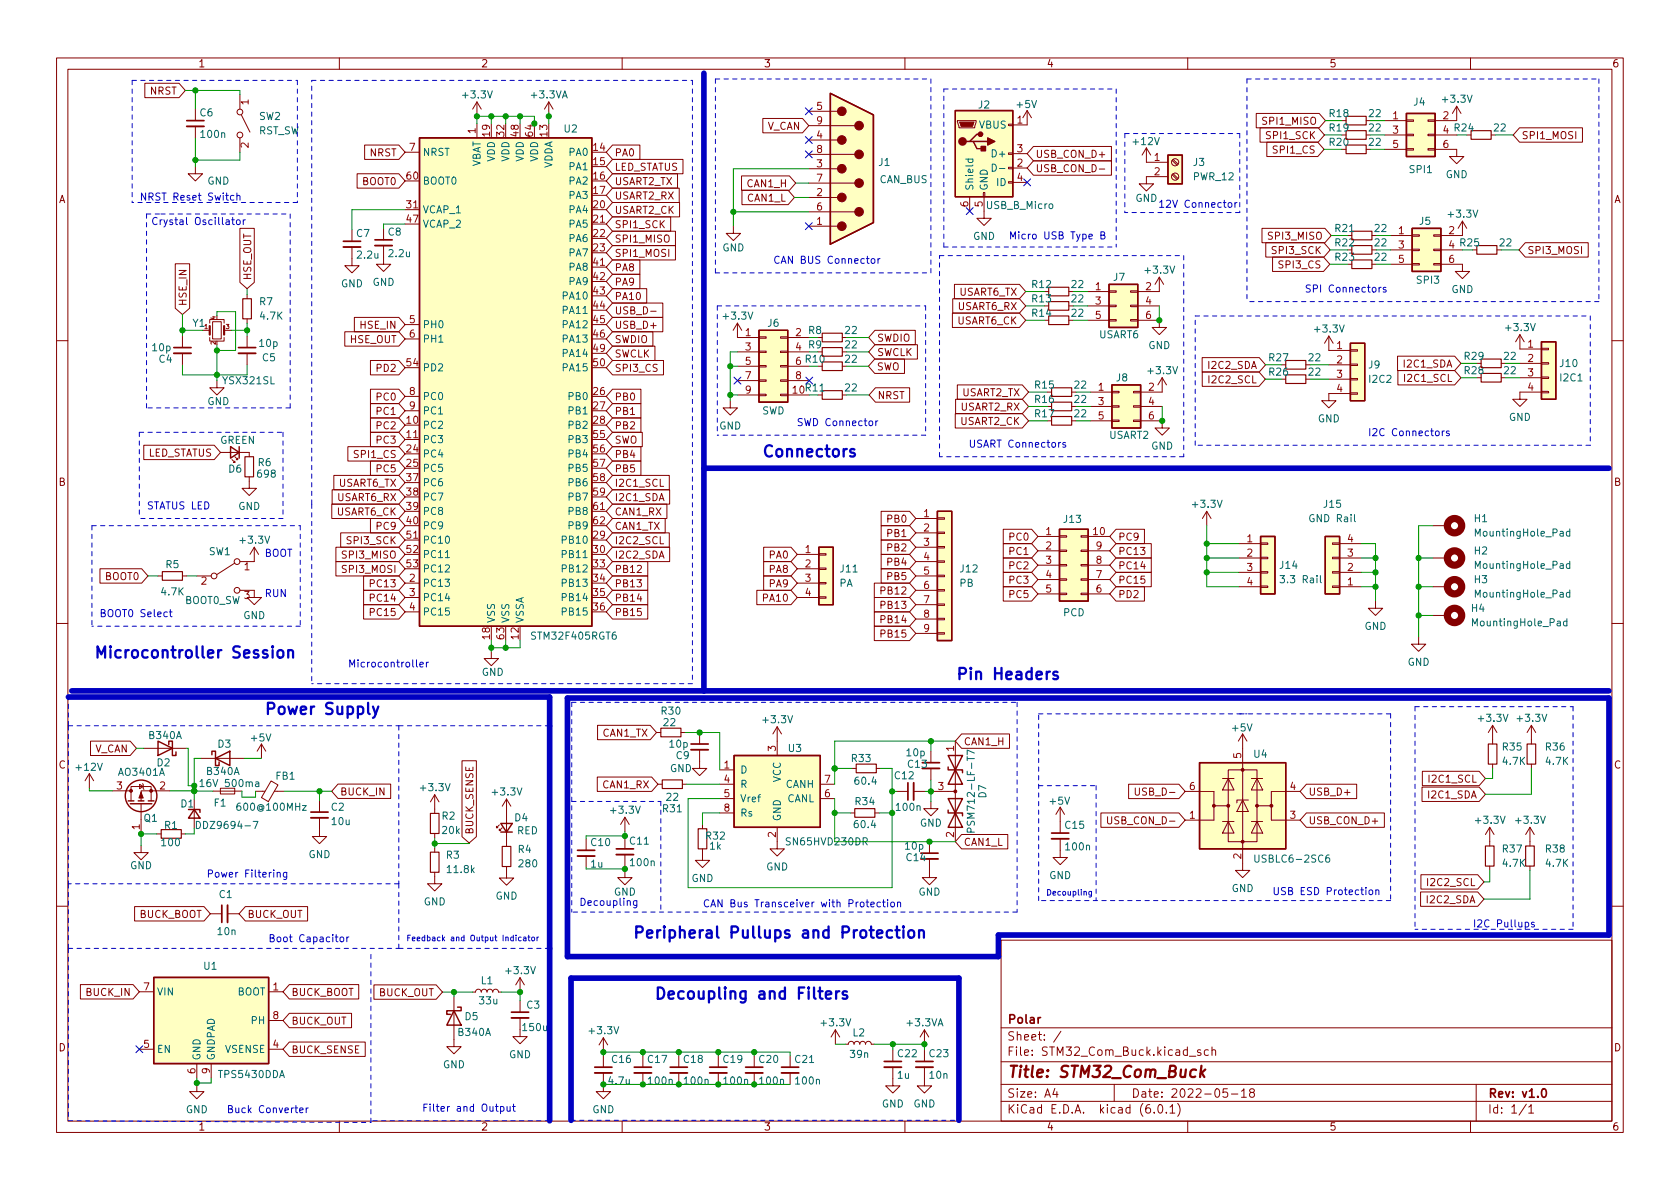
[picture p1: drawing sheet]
<svg xmlns="http://www.w3.org/2000/svg" width="297mm" height="210mm" viewBox="0 0 297 210" stroke-linecap="round" stroke-linejoin="round" font-family="sans-serif">
<defs><g id="words">
<g font-size="2.8" fill="#0000c2">
<text x="134.6" y="80.8">Connectors</text>
<text x="16.5" y="116.4">Microcontroller Session</text>
<text x="168.9" y="120.2">Pin Headers</text>
<text x="46.6" y="126.4">Power Supply</text>
<text x="111.8" y="165.9">Peripheral Pullups and Protection</text>
<text x="115.6" y="176.7">Decoupling and Filters</text>
</g>
<text font-size="2.8" fill="#840000" x="178" y="190.6">Title: STM32_Com_Buck</text>
<g font-size="2.1" fill="#840000">
<text x="178" y="184">Sheet: /</text>
<text x="178" y="181">Polar</text>
<text x="178" y="186.7">File: STM32_Com_Buck.kicad_sch</text>
<text x="178" y="196.9">KiCad E.D.A. kicad (6.0.1)</text>
<text x="178" y="194.1">Size: A4</text>
<text x="200" y="194.1">Date: 2022-05-18</text>
<text x="263" y="194.1">Rev: v1.0</text>
<text x="263" y="196.9">Id: 1/1</text>
</g>
<g font-size="1.8" fill="#840000">
<text x="35" y="11.9">1</text>
<text x="85" y="11.9">2</text>
<text x="135" y="11.9">3</text>
<text x="185" y="11.9">4</text>
<text x="235" y="11.9">5</text>
<text x="285" y="11.9">6</text>
<text x="26.5" y="16.7">NRST</text>
<text x="135.6" y="22.9">V_CAN</text>
<text x="223.6" y="22.1">SPI1_MISO</text>
<text x="65.4" y="27.6">NRST</text>
<text x="108.6" y="27.6">PA0</text>
<text x="183" y="27.9">USB_CON_D+</text>
<text x="224.2" y="24.6">SPI1_SCK</text>
<text x="225.4" y="27.1">SPI1_CS</text>
<text x="269" y="24.6">SPI1_MOSI</text>
<text x="10.3" y="35.9">A</text>
<text x="64.1" y="32.7">BOOT0</text>
<text x="108.6" y="35.3">USART2_RX</text>
<text x="108.6" y="30.2">LED_STATUS</text>
<text x="108.6" y="32.7">USART2_TX</text>
<text x="132.2" y="35.6">CAN1_L</text>
<text x="132.2" y="33.1">CAN1_H</text>
<text x="183" y="30.4">USB_CON_D-</text>
<text x="285.3" y="35.9">A</text>
<text x="108.6" y="40.3">SPI1_SCK</text>
<text x="108.6" y="37.8">USART2_CK</text>
<text x="108.6" y="42.9">SPI1_MISO</text>
<text x="108.6" y="48">PA8</text>
<text x="108.6" y="45.4">SPI1_MOSI</text>
<text x="224.6" y="42.4">SPI3_MISO</text>
<text x="225.2" y="44.9">SPI3_SCK</text>
<text x="226.4" y="47.5">SPI3_CS</text>
<text x="270" y="44.9">SPI3_MOSI</text>
<text x="44.4" y="49.6" transform="rotate(-90 44.4 49.6)">HSE_OUT</text>
<text x="108.6" y="50.5">PA9</text>
<text x="108.6" y="53">PA10</text>
<text x="169.6" y="52.3">USART6_TX</text>
<text x="33" y="54.2" transform="rotate(-90 33 54.2)">HSE_IN</text>
<text x="63.8" y="58.1">HSE_IN</text>
<text x="108.6" y="55.6">USB_D-</text>
<text x="108.6" y="58.1">USB_D+</text>
<text x="169.3" y="57.4">USART6_CK</text>
<text x="169.4" y="54.8">USART6_RX</text>
<text x="61.8" y="60.7">HSE_OUT</text>
<text x="66.8" y="65.7">PD2</text>
<text x="108.6" y="63.2">SWCLK</text>
<text x="108.6" y="65.7">SPI3_CS</text>
<text x="108.6" y="60.7">SWDIO</text>
<text x="155" y="65.5">SWO</text>
<text x="155" y="60.4">SWDIO</text>
<text x="155" y="63">SWCLK</text>
<text x="213.9" y="65.2">I2C2_SDA</text>
<text x="248.4" y="65">I2C1_SDA</text>
<text x="66.8" y="70.8">PC0</text>
<text x="108.6" y="70.8">PB0</text>
<text x="155.1" y="70.6">NRST</text>
<text x="170.1" y="70.1">USART2_TX</text>
<text x="214" y="67.8">I2C2_SCL</text>
<text x="248.6" y="67.5">I2C1_SCL</text>
<text x="66.8" y="75.9">PC2</text>
<text x="66.8" y="73.4">PC1</text>
<text x="108.6" y="75.9">PB2</text>
<text x="108.6" y="73.4">PB1</text>
<text x="169.8" y="75.1">USART2_CK</text>
<text x="169.9" y="72.6">USART2_RX</text>
<text x="26" y="80.7">LED_STATUS</text>
<text x="62.9" y="81">SPI1_CS</text>
<text x="66.8" y="83.5">PC5</text>
<text x="66.8" y="78.4">PC3</text>
<text x="108.6" y="81">PB4</text>
<text x="108.6" y="78.4">SWO</text>
<text x="108.6" y="83.5">PB5</text>
<text x="10.3" y="85.9">B</text>
<text x="59.7" y="88.6">USART6_RX</text>
<text x="59.9" y="86.1">USART6_TX</text>
<text x="108.6" y="86.1">I2C1_SCL</text>
<text x="108.6" y="88.6">I2C1_SDA</text>
<text x="285.3" y="85.9">B</text>
<text x="59.6" y="91.1">USART6_CK</text>
<text x="66.8" y="93.7">PC9</text>
<text x="108.6" y="93.7">CAN1_TX</text>
<text x="108.6" y="91.1">CAN1_RX</text>
<text x="157.1" y="92.4">PB0</text>
<text x="157.1" y="95">PB1</text>
<text x="178.6" y="95.6">PC0</text>
<text x="197.6" y="95.6">PC9</text>
<text x="60.9" y="101.3">SPI3_MOSI</text>
<text x="60.9" y="98.8">SPI3_MISO</text>
<text x="61.6" y="96.2">SPI3_SCK</text>
<text x="108.6" y="98.8">I2C2_SDA</text>
<text x="108.6" y="101.3">PB12</text>
<text x="108.6" y="96.2">I2C2_SCL</text>
<text x="136.1" y="101.3">PA8</text>
<text x="136.1" y="98.8">PA0</text>
<text x="157.1" y="100">PB4</text>
<text x="157.1" y="97.5">PB2</text>
<text x="178.6" y="100.7">PC2</text>
<text x="178.6" y="98.1">PC1</text>
<text x="197.6" y="100.7">PC14</text>
<text x="197.6" y="98.1">PC13</text>
<text x="18.6" y="102.6">BOOT0</text>
<text x="65.8" y="103.8">PC13</text>
<text x="65.8" y="106.4">PC14</text>
<text x="108.6" y="103.8">PB13</text>
<text x="108.6" y="106.4">PB14</text>
<text x="135.1" y="106.4">PA10</text>
<text x="136.1" y="103.8">PA9</text>
<text x="156.1" y="107.7">PB13</text>
<text x="156.1" y="105.1">PB12</text>
<text x="157.1" y="102.6">PB5</text>
<text x="178.6" y="105.7">PC5</text>
<text x="178.6" y="103.2">PC3</text>
<text x="197.6" y="103.2">PC15</text>
<text x="197.6" y="105.7">PD2</text>
<text x="65.8" y="108.9">PC15</text>
<text x="108.6" y="108.9">PB15</text>
<text x="156.1" y="110.2">PB14</text>
<text x="156.1" y="112.7">PB15</text>
<text x="106.6" y="130.3">CAN1_TX</text>
<text x="170.3" y="131.8">CAN1_H</text>
<text x="10.3" y="135.9">C</text>
<text x="16.7" y="133.1">V_CAN</text>
<text x="285.3" y="135.9">C</text>
<text x="60.1" y="140.6">BUCK_IN</text>
<text x="106.6" y="139.4">CAN1_RX</text>
<text x="201.5" y="140.7">USB_D-</text>
<text x="231.3" y="140.7">USB_D+</text>
<text x="252.8" y="141.2">I2C1_SDA</text>
<text x="253" y="138.4">I2C1_SCL</text>
<text x="83.7" y="147.6" transform="rotate(-90 83.7 147.6)">BUCK_SENSE</text>
<text x="170.3" y="149.6">CAN1_L</text>
<text x="196.6" y="145.8">USB_CON_D-</text>
<text x="231.3" y="145.8">USB_CON_D+</text>
<text x="252.5" y="159.7">I2C2_SDA</text>
<text x="252.7" y="156.7">I2C2_SCL</text>
<text x="24.6" y="162.3">BUCK_BOOT</text>
<text x="43.7" y="162.3">BUCK_OUT</text>
<text x="15.3" y="176.1">BUCK_IN</text>
<text x="51.5" y="176.1">BUCK_BOOT</text>
<text x="67" y="176.2">BUCK_OUT</text>
<text x="10.3" y="185.9">D</text>
<text x="51.5" y="181.2">BUCK_OUT</text>
<text x="285.3" y="185.9">D</text>
<text x="51.5" y="186.3">BUCK_SENSE</text>
<text x="35" y="199.9">1</text>
<text x="85" y="199.9">2</text>
<text x="135" y="199.9">3</text>
<text x="185" y="199.9">4</text>
<text x="235" y="199.9">5</text>
<text x="285" y="199.9">6</text>
</g>
<g font-size="1.8" fill="#006464">
<text x="82" y="17.4">+3.3V</text>
<text x="94.1" y="17.4">+3.3VA</text>
<text x="35.4" y="20.6">C6</text>
<text x="45.7" y="23.7">RST_SW</text>
<text x="45.8" y="21.2">SW2</text>
<text x="99.8" y="23.4">U2</text>
<text x="173" y="19.2">J2</text>
<text x="173.1" y="22.7">VBUS</text>
<text x="179.9" y="19.1">+5V</text>
<text x="235.1" y="20.7">R18</text>
<text x="235.1" y="23.2">R19</text>
<text x="242.1" y="20.7">22</text>
<text x="242.1" y="23.2">22</text>
<text x="250" y="18.7">J4</text>
<text x="255.2" y="18.2">+3.3V</text>
<text x="264.2" y="23.2">22</text>
<text x="35.6" y="24.4">100n</text>
<text x="74.7" y="27.6">NRST</text>
<text x="85" y="29.7" transform="rotate(-90 85 29.7)">VBAT</text>
<text x="87.5" y="28.6" transform="rotate(-90 87.5 28.6)">VDD</text>
<text x="90" y="28.6" transform="rotate(-90 90 28.6)">VDD</text>
<text x="92.6" y="28.6" transform="rotate(-90 92.6 28.6)">VDD</text>
<text x="95.1" y="28.6" transform="rotate(-90 95.1 28.6)">VDD</text>
<text x="97.7" y="29.9" transform="rotate(-90 97.7 29.9)">VDDA</text>
<text x="100.7" y="27.6">PA0</text>
<text x="155.4" y="29.3">J1</text>
<text x="175.7" y="27.8">D+</text>
<text x="200.5" y="25.6">+12V</text>
<text x="211" y="29.3">J3</text>
<text x="235.1" y="25.8">R20</text>
<text x="242.1" y="25.8">22</text>
<text x="36.6" y="32.6">GND</text>
<text x="74.7" y="32.6">BOOT0</text>
<text x="100.7" y="30.1">PA1</text>
<text x="100.7" y="32.6">PA2</text>
<text x="100.7" y="35.2">PA3</text>
<text x="155.5" y="32.4">CAN_BUS</text>
<text x="172.1" y="33.8" transform="rotate(-90 172.1 33.8)">Shield</text>
<text x="174.6" y="33.8" transform="rotate(-90 174.6 33.8)">GND</text>
<text x="176.3" y="32.9">ID</text>
<text x="200.7" y="35.7">GND</text>
<text x="211" y="31.9">PWR_12</text>
<text x="249.3" y="30.6">SPI1</text>
<text x="255.6" y="31.5">GND</text>
<text x="63.1" y="41.9">C7</text>
<text x="68.6" y="41.7">C8</text>
<text x="74.7" y="37.7">VCAP_1</text>
<text x="74.7" y="40.3">VCAP_2</text>
<text x="100.7" y="37.7">PA4</text>
<text x="100.7" y="40.3">PA5</text>
<text x="174.5" y="37">USB_B_Micro</text>
<text x="236.1" y="41">R21</text>
<text x="243.1" y="41">22</text>
<text x="251" y="39.7">J5</text>
<text x="256.2" y="38.5">+3.3V</text>
<text x="63.3" y="45.7">2.2u</text>
<text x="68.8" y="45.5">2.2u</text>
<text x="100.7" y="42.8">PA6</text>
<text x="100.7" y="45.3">PA7</text>
<text x="100.7" y="47.9">PA8</text>
<text x="127.7" y="44.4">GND</text>
<text x="172" y="42.4">GND</text>
<text x="236.1" y="46.1">R23</text>
<text x="236.1" y="43.6">R22</text>
<text x="243.1" y="46.1">22</text>
<text x="243.1" y="43.6">22</text>
<text x="265.2" y="43.6">22</text>
<text x="45.9" y="54">R7</text>
<text x="60.3" y="50.8">GND</text>
<text x="65.9" y="50.5">GND</text>
<text x="99.7" y="53">PA10</text>
<text x="100.7" y="50.4">PA9</text>
<text x="182.5" y="50.9">R12</text>
<text x="182.5" y="53.5">R13</text>
<text x="189.5" y="50.9">22</text>
<text x="189.5" y="53.5">22</text>
<text x="196.9" y="49.7">J7</text>
<text x="202.6" y="48.4">+3.3V</text>
<text x="250.6" y="50.2">SPI3</text>
<text x="256.6" y="51.8">GND</text>
<text x="34.1" y="57.8">Y1</text>
<text x="46.1" y="56.5">4.7K</text>
<text x="74.7" y="58">PH0</text>
<text x="99.7" y="55.5">PA11</text>
<text x="99.7" y="58">PA12</text>
<text x="128.1" y="56.5">+3.3V</text>
<text x="135.8" y="57.8">J6</text>
<text x="149.5" y="59">22</text>
<text x="182.5" y="56">R14</text>
<text x="189.5" y="56">22</text>
<text x="194.3" y="59.8">USART6</text>
<text x="232.6" y="58.8">+3.3V</text>
<text x="266.4" y="58.5">+3.3V</text>
<text x="27" y="62.1">10p</text>
<text x="28.1" y="64.1">C4</text>
<text x="45.9" y="61.3">10p</text>
<text x="46.4" y="63.9">C5</text>
<text x="74.7" y="65.7">PD2</text>
<text x="74.7" y="60.6">PH1</text>
<text x="99.7" y="60.6">PA13</text>
<text x="99.7" y="63.1">PA14</text>
<text x="99.7" y="65.7">PA15</text>
<text x="149.5" y="64.1">22</text>
<text x="149.5" y="61.6">22</text>
<text x="203" y="61.7">GND</text>
<text x="224.4" y="63.9">R27</text>
<text x="231.4" y="63.9">22</text>
<text x="242" y="65.1">J9</text>
<text x="259" y="63.6">R29</text>
<text x="266" y="63.6">22</text>
<text x="275.9" y="64.9">J10</text>
<text x="36.6" y="71.6">GND</text>
<text x="39.6" y="67.9">YSX321SL</text>
<text x="74.7" y="70.7">PC0</text>
<text x="100.7" y="70.7">PB0</text>
<text x="149.5" y="69.2">22</text>
<text x="183" y="71.2">R16</text>
<text x="183" y="68.7">R15</text>
<text x="190" y="71.2">22</text>
<text x="190" y="68.7">22</text>
<text x="197.4" y="67.4">J8</text>
<text x="203.2" y="66.2">+3.3V</text>
<text x="224.4" y="66.4">R26</text>
<text x="231.4" y="66.4">22</text>
<text x="242.2" y="67.7">I2C2</text>
<text x="259" y="66.2">R28</text>
<text x="266" y="66.2">22</text>
<text x="275.9" y="67.4">I2C1</text>
<text x="74.7" y="75.8">PC2</text>
<text x="74.7" y="73.3">PC1</text>
<text x="100.7" y="73.3">PB1</text>
<text x="100.7" y="75.8">PB2</text>
<text x="127.2" y="75.9">GND</text>
<text x="134.7" y="73.3">SWD</text>
<text x="183" y="73.8">R17</text>
<text x="190" y="73.8">22</text>
<text x="196.1" y="77.6">USART2</text>
<text x="233" y="74.7">GND</text>
<text x="266.8" y="74.4">GND</text>
<text x="38.9" y="78.5">GREEN</text>
<text x="40.4" y="83.6">D6</text>
<text x="45.7" y="82.4">R6</text>
<text x="74.7" y="78.4">PC3</text>
<text x="74.7" y="80.9">PC4</text>
<text x="74.7" y="83.4">PC5</text>
<text x="100.7" y="78.4">PB3</text>
<text x="100.7" y="80.9">PB4</text>
<text x="100.7" y="83.4">PB5</text>
<text x="203.5" y="79.5">GND</text>
<text x="45.6" y="84.4">698</text>
<text x="74.7" y="86">PC6</text>
<text x="74.7" y="88.5">PC7</text>
<text x="100.7" y="86">PB6</text>
<text x="100.7" y="88.5">PB7</text>
<text x="211" y="89.8">+3.3V</text>
<text x="234.1" y="89.8">J15</text>
<text x="42.1" y="90.2">GND</text>
<text x="74.7" y="91.1">PC8</text>
<text x="74.7" y="93.6">PC9</text>
<text x="100.7" y="91.1">PB8</text>
<text x="100.7" y="93.6">PB9</text>
<text x="188.1" y="92.5">J13</text>
<text x="231.8" y="92.3">GND Rail</text>
<text x="260.7" y="92.3">H1</text>
<text x="261.2" y="94.9">MountingHole_Pad</text>
<text x="29.3" y="100.5">R5</text>
<text x="36.9" y="98.2">SW1</text>
<text x="42.6" y="96.1">+3.3V</text>
<text x="74.7" y="96.1">PC10</text>
<text x="74.7" y="98.7">PC11</text>
<text x="74.7" y="101.2">PC12</text>
<text x="99.7" y="96.1">PB10</text>
<text x="99.7" y="98.7">PB11</text>
<text x="99.7" y="101.2">PB12</text>
<text x="148.6" y="101.2">J11</text>
<text x="169.8" y="101.2">J12</text>
<text x="226.4" y="100.6">J14</text>
<text x="260.7" y="98">H2</text>
<text x="261.2" y="100.6">MountingHole_Pad</text>
<text x="28.6" y="105.3">4.7K</text>
<text x="32.6" y="106.8">BOOT0_SW</text>
<text x="74.7" y="103.8">PC13</text>
<text x="74.7" y="106.3">PC14</text>
<text x="99.7" y="103.8">PB13</text>
<text x="99.7" y="106.3">PB14</text>
<text x="148.4" y="103.8">PA</text>
<text x="169.7" y="103.8">PB</text>
<text x="226.9" y="103.1">3.3 Rail</text>
<text x="260.7" y="103.1">H3</text>
<text x="261.2" y="105.7">MountingHole_Pad</text>
<text x="43" y="109.5">GND</text>
<text x="74.7" y="108.8">PC15</text>
<text x="87.5" y="110.2" transform="rotate(-90 87.5 110.2)">VSS</text>
<text x="90" y="110.2" transform="rotate(-90 90 110.2)">VSS</text>
<text x="92.6" y="110.2" transform="rotate(-90 92.6 110.2)">VSSA</text>
<text x="94.2" y="113.1">STM32F405RGT6</text>
<text x="99.7" y="108.8">PB15</text>
<text x="188" y="109">PCD</text>
<text x="241.2" y="111.4">GND</text>
<text x="260.2" y="108.2">H4</text>
<text x="260.7" y="110.7">MountingHole_Pad</text>
<text x="85.2" y="119.5">GND</text>
<text x="248.9" y="117.7">GND</text>
<text x="26.4" y="130.7">B340A</text>
<text x="44.5" y="131.1">+5V</text>
<text x="117" y="126.4">R30</text>
<text x="117.4" y="128.4">22</text>
<text x="135.1" y="127.9">+3.3V</text>
<text x="218" y="129.3">+5V</text>
<text x="261.6" y="127.6">+3.3V</text>
<text x="268.4" y="127.6">+3.3V</text>
<text x="13.6" y="136.3">+12V</text>
<text x="21.1" y="137.2">AO3401A</text>
<text x="27.8" y="135.5">D2</text>
<text x="36.6" y="137">B340A</text>
<text x="38.5" y="132.2">D3</text>
<text x="48.8" y="137.9">FB1</text>
<text x="118.4" y="136.5">GND</text>
<text x="118.4" y="132.2">10p</text>
<text x="119.6" y="134.2">C9</text>
<text x="130.8" y="136.8">D</text>
<text x="139.4" y="133">U3</text>
<text x="150.6" y="134.7">R33</text>
<text x="158.3" y="137.8">C12</text>
<text x="160.4" y="133.7">10p</text>
<text x="160.6" y="135.8">C13</text>
<text x="221.7" y="134">U4</text>
<text x="265.7" y="132.7">R35</text>
<text x="265.8" y="135.2">4.7K</text>
<text x="273.4" y="132.7">R36</text>
<text x="273.4" y="135.2">4.7K</text>
<text x="32" y="142.8">D1</text>
<text x="36" y="139.2">16V 500ma</text>
<text x="37.9" y="142.6">F1</text>
<text x="42.4" y="143.4">600@100MHz</text>
<text x="58.6" y="143.4">C2</text>
<text x="74.5" y="139.9">+3.3V</text>
<text x="87.2" y="140.7">+3.3V</text>
<text x="108.2" y="143.9">+3.3V</text>
<text x="117.2" y="143.6">R31</text>
<text x="117.9" y="141.6">22</text>
<text x="130.8" y="139.3">R</text>
<text x="130.8" y="141.9">Vref</text>
<text x="138" y="138.3" transform="rotate(-90 138 138.3)">VCC</text>
<text x="138.9" y="139.3">CANH</text>
<text x="139.1" y="141.9">CANL</text>
<text x="151.3" y="142.4">R34</text>
<text x="151.3" y="138.8">60.4</text>
<text x="158.6" y="143.4">100n</text>
<text x="174.4" y="141.1" transform="rotate(-90 174.4 141.1)">D7</text>
<text x="185.7" y="142.3">+5V</text>
<text x="25.5" y="145.3">Q1</text>
<text x="28.7" y="149.6">100</text>
<text x="29.1" y="146.6">R1</text>
<text x="35.5" y="146.6">DDZ9694-7</text>
<text x="58.7" y="145.9">10u</text>
<text x="78.2" y="144.9">R2</text>
<text x="78.3" y="147.5">20k</text>
<text x="91" y="145.2">D4</text>
<text x="91.4" y="147.5">RED</text>
<text x="104.6" y="149.6">C10</text>
<text x="111.4" y="149.3">C11</text>
<text x="124.9" y="148.5">R32</text>
<text x="130.8" y="144.4">Rs</text>
<text x="138" y="145.3" transform="rotate(-90 138 145.3)">GND</text>
<text x="139.3" y="149.5">SN65HVD230DR</text>
<text x="151.2" y="146.4">60.4</text>
<text x="162.6" y="146.2">GND</text>
<text x="172.3" y="146" transform="rotate(-90 172.3 146)">PSM712-LF-T7</text>
<text x="188.4" y="146.6">C15</text>
<text x="261.1" y="145.7">+3.3V</text>
<text x="268.2" y="145.7">+3.3V</text>
<text x="23" y="153.7">GND</text>
<text x="54.5" y="151.7">GND</text>
<text x="78.9" y="151.8">R3</text>
<text x="79.2" y="154.4">11.8k</text>
<text x="91.6" y="150.8">R4</text>
<text x="91.9" y="153.4">280</text>
<text x="104.5" y="153.4">1u</text>
<text x="111.6" y="153.2">100n</text>
<text x="122.2" y="156">GND</text>
<text x="125.5" y="150.2">1k</text>
<text x="135.4" y="153.9">GND</text>
<text x="160.1" y="150.2">10p</text>
<text x="160.3" y="152.3">C14</text>
<text x="185.5" y="155.4">GND</text>
<text x="188.5" y="150.4">100n</text>
<text x="222.4" y="152.5">USBLC6-2SC6</text>
<text x="265.7" y="150.7">R37</text>
<text x="265.8" y="153.3">4.7K</text>
<text x="273.4" y="150.7">R38</text>
<text x="273.4" y="153.3">4.7K</text>
<text x="38.8" y="158.8">C1</text>
<text x="74.9" y="160.1">GND</text>
<text x="87.6" y="159.1">GND</text>
<text x="162.4" y="158.4">GND</text>
<text x="217.7" y="157.7">GND</text>
<text x="38.6" y="165.3">10n</text>
<text x="36.1" y="171.5">U1</text>
<text x="89.6" y="172.3">+3.3V</text>
<text x="27.7" y="176">VIN</text>
<text x="41.9" y="176">BOOT</text>
<text x="84.8" y="177.6">33u</text>
<text x="85.1" y="174">L1</text>
<text x="93.2" y="178.4">C3</text>
<text x="44.5" y="181.1">PH</text>
<text x="81.1" y="183.2">B340A</text>
<text x="82.2" y="180.4">D5</text>
<text x="92.6" y="182.3">150u</text>
<text x="104.3" y="182.9">+3.3V</text>
<text x="145.4" y="181.5">+3.3V</text>
<text x="150.8" y="183.3">L2</text>
<text x="160.5" y="181.5">+3.3VA</text>
<text x="27.7" y="186.2">EN</text>
<text x="35.4" y="187.6" transform="rotate(-90 35.4 187.6)">GND</text>
<text x="38" y="187.6" transform="rotate(-90 38 187.6)">GNDPAD</text>
<text x="38.8" y="190.6">TPS5430DDA</text>
<text x="39.8" y="186.2">VSENSE</text>
<text x="78.3" y="188.9">GND</text>
<text x="90" y="187.1">GND</text>
<text x="107.7" y="191.8">4.7u</text>
<text x="108.3" y="188">C16</text>
<text x="114.6" y="188">C17</text>
<text x="114.8" y="191.8">100n</text>
<text x="121" y="188">C18</text>
<text x="121.1" y="191.8">100n</text>
<text x="127.9" y="188">C19</text>
<text x="128.1" y="191.8">100n</text>
<text x="134.3" y="188">C20</text>
<text x="134.4" y="191.8">100n</text>
<text x="140.6" y="188">C21</text>
<text x="140.8" y="191.8">100n</text>
<text x="150.4" y="187.1">39n</text>
<text x="158.7" y="190.7">1u</text>
<text x="158.8" y="186.9">C22</text>
<text x="164.4" y="186.9">C23</text>
<text x="164.4" y="190.7">10n</text>
<text x="32.8" y="196.8">GND</text>
<text x="104.7" y="196.8">GND</text>
<text x="155.9" y="195.8">GND</text>
<text x="161.5" y="195.8">GND</text>
</g>
<g font-size="1.8" fill="#a90000">
<text x="43.9" y="18.5" transform="rotate(-90 43.9 18.5)">1</text>
<text x="84.1" y="23.6" transform="rotate(-90 84.1 23.6)">1</text>
<text x="144.4" y="19.4">5</text>
<text x="144.4" y="22">9</text>
<text x="179.8" y="21.8">1</text>
<text x="246.3" y="21.1">1</text>
<text x="246.3" y="23.6">3</text>
<text x="255.2" y="21.1">2</text>
<text x="43.9" y="26.1" transform="rotate(-90 43.9 26.1)">2</text>
<text x="72.4" y="26.7">7</text>
<text x="86.6" y="24.1" transform="rotate(-90 86.6 24.1)">19</text>
<text x="89.2" y="24.1" transform="rotate(-90 89.2 24.1)">32</text>
<text x="91.7" y="24.1" transform="rotate(-90 91.7 24.1)">48</text>
<text x="96.8" y="24.1" transform="rotate(-90 96.8 24.1)">13</text>
<text x="104.9" y="26.7">14</text>
<text x="104.9" y="29.2">15</text>
<text x="144.4" y="29.6">3</text>
<text x="144.4" y="24.5">4</text>
<text x="144.4" y="27">8</text>
<text x="179.8" y="29.5">2</text>
<text x="179.8" y="26.9">3</text>
<text x="204.1" y="28.4">1</text>
<text x="246.3" y="26.2">5</text>
<text x="255.2" y="26.2">6</text>
<text x="71.9" y="31.7">60</text>
<text x="104.9" y="31.7">16</text>
<text x="104.9" y="34.3">17</text>
<text x="144.4" y="34.7">2</text>
<text x="144.4" y="32.1">7</text>
<text x="179.8" y="32">4</text>
<text x="204.1" y="31">2</text>
<text x="71.9" y="36.8">31</text>
<text x="71.9" y="39.4">47</text>
<text x="104.9" y="36.8">20</text>
<text x="104.9" y="39.4">21</text>
<text x="104.9" y="41.9">22</text>
<text x="144.4" y="39.7">1</text>
<text x="144.4" y="37.2">6</text>
<text x="171.2" y="36.6" transform="rotate(-90 171.2 36.6)">6</text>
<text x="173.7" y="36.6" transform="rotate(-90 173.7 36.6)">5</text>
<text x="247.3" y="41.4">1</text>
<text x="256.2" y="41.4">2</text>
<text x="104.9" y="44.4">23</text>
<text x="104.9" y="47">41</text>
<text x="247.3" y="43.9">3</text>
<text x="247.3" y="46.5">5</text>
<text x="256.2" y="46.5">6</text>
<text x="104.9" y="49.5">42</text>
<text x="104.9" y="52.1">43</text>
<text x="193.7" y="51.3">1</text>
<text x="193.7" y="53.8">3</text>
<text x="202.6" y="51.3">2</text>
<text x="202.6" y="53.8">4</text>
<text x="72.4" y="57.1">5</text>
<text x="72.4" y="59.7">6</text>
<text x="104.9" y="54.6">44</text>
<text x="104.9" y="57.1">45</text>
<text x="104.9" y="59.7">46</text>
<text x="131.8" y="59.4">1</text>
<text x="140.7" y="59.4">2</text>
<text x="193.7" y="56.4">5</text>
<text x="202.6" y="56.4">6</text>
<text x="71.9" y="64.8">54</text>
<text x="104.9" y="62.2">49</text>
<text x="104.9" y="64.8">50</text>
<text x="131.8" y="62">3</text>
<text x="131.8" y="64.5">5</text>
<text x="140.7" y="62">4</text>
<text x="236.4" y="61.7">1</text>
<text x="236.4" y="64.3">2</text>
<text x="270.1" y="61.5">1</text>
<text x="270.1" y="64">2</text>
<text x="72.4" y="69.8">8</text>
<text x="104.9" y="69.8">26</text>
<text x="131.8" y="67.1">7</text>
<text x="131.8" y="69.6">9</text>
<text x="140.7" y="67.1">8</text>
<text x="194.2" y="69.1">1</text>
<text x="194.2" y="71.6">3</text>
<text x="203.1" y="69.1">2</text>
<text x="203.1" y="71.6">4</text>
<text x="236.4" y="66.8">3</text>
<text x="236.4" y="69.3">4</text>
<text x="270.1" y="66.5">3</text>
<text x="270.1" y="69.1">4</text>
<text x="71.9" y="74.9">10</text>
<text x="71.9" y="77.5">11</text>
<text x="72.4" y="72.4">9</text>
<text x="104.9" y="72.4">27</text>
<text x="104.9" y="74.9">28</text>
<text x="104.9" y="77.5">55</text>
<text x="194.2" y="74.2">5</text>
<text x="203.1" y="74.2">6</text>
<text x="71.9" y="80">24</text>
<text x="71.9" y="82.5">25</text>
<text x="104.9" y="80">56</text>
<text x="104.9" y="82.5">57</text>
<text x="71.9" y="85.1">37</text>
<text x="71.9" y="87.6">38</text>
<text x="104.9" y="85.1">58</text>
<text x="104.9" y="87.6">59</text>
<text x="71.9" y="90.2">39</text>
<text x="71.9" y="92.7">40</text>
<text x="71.9" y="95.2">51</text>
<text x="104.9" y="95.2">29</text>
<text x="104.9" y="90.2">61</text>
<text x="104.9" y="92.7">62</text>
<text x="163.3" y="91.4">1</text>
<text x="163.3" y="94">2</text>
<text x="184.9" y="94.6">1</text>
<text x="193.3" y="94.6">10</text>
<text x="220.5" y="95.9">1</text>
<text x="238.3" y="95.9">4</text>
<text x="43.2" y="100.8">1</text>
<text x="71.9" y="97.8">52</text>
<text x="71.9" y="100.3">53</text>
<text x="104.9" y="97.8">30</text>
<text x="104.9" y="100.3">33</text>
<text x="142.4" y="97.8">1</text>
<text x="142.4" y="100.3">2</text>
<text x="163.3" y="96.5">3</text>
<text x="163.3" y="99.1">4</text>
<text x="163.3" y="101.6">5</text>
<text x="184.9" y="97.1">2</text>
<text x="184.9" y="99.7">3</text>
<text x="193.8" y="99.7">8</text>
<text x="193.8" y="97.1">9</text>
<text x="220.5" y="98.4">2</text>
<text x="220.5" y="101">3</text>
<text x="238.3" y="101">2</text>
<text x="238.3" y="98.4">3</text>
<text x="35.6" y="103.4">2</text>
<text x="43.2" y="105.9">3</text>
<text x="72.4" y="102.9">2</text>
<text x="72.4" y="105.4">3</text>
<text x="72.4" y="107.9">4</text>
<text x="104.9" y="102.9">34</text>
<text x="104.9" y="105.4">35</text>
<text x="104.9" y="107.9">36</text>
<text x="142.4" y="102.9">3</text>
<text x="142.4" y="105.4">4</text>
<text x="163.3" y="104.1">6</text>
<text x="163.3" y="106.7">7</text>
<text x="184.9" y="102.2">4</text>
<text x="184.9" y="104.8">5</text>
<text x="193.8" y="104.8">6</text>
<text x="193.8" y="102.2">7</text>
<text x="220.5" y="103.5">4</text>
<text x="238.3" y="103.5">1</text>
<text x="86.6" y="113" transform="rotate(-90 86.6 113)">18</text>
<text x="89.2" y="113" transform="rotate(-90 89.2 113)">63</text>
<text x="91.7" y="113" transform="rotate(-90 91.7 113)">12</text>
<text x="163.3" y="109.2">8</text>
<text x="163.3" y="111.8">9</text>
<text x="128" y="135.9">1</text>
<text x="137.2" y="132.8" transform="rotate(-90 137.2 132.8)">3</text>
<text x="168.7" y="132.8" transform="rotate(-90 168.7 132.8)">1</text>
<text x="219.5" y="134.1" transform="rotate(-90 219.5 134.1)">5</text>
<text x="20.6" y="139.6">3</text>
<text x="28.3" y="139.6">2</text>
<text x="128" y="138.4">4</text>
<text x="128" y="141">5</text>
<text x="128" y="143.5">8</text>
<text x="145.8" y="141">6</text>
<text x="145.8" y="138.4">7</text>
<text x="165.9" y="139.7">3</text>
<text x="210.3" y="139.7">6</text>
<text x="228.1" y="139.7">4</text>
<text x="24.7" y="146.7" transform="rotate(-90 24.7 146.7)">1</text>
<text x="137.2" y="148.1" transform="rotate(-90 137.2 148.1)">2</text>
<text x="168.7" y="148.1" transform="rotate(-90 168.7 148.1)">2</text>
<text x="210.3" y="144.8">1</text>
<text x="228.1" y="144.8">3</text>
<text x="219.5" y="151.9" transform="rotate(-90 219.5 151.9)">2</text>
<text x="25.4" y="175.1">7</text>
<text x="48.3" y="175.1">1</text>
<text x="25.4" y="185.3">5</text>
<text x="48.3" y="185.3">4</text>
<text x="48.3" y="180.2">8</text>
<text x="34.5" y="189.8" transform="rotate(-90 34.5 189.8)">6</text>
<text x="37.1" y="189.8" transform="rotate(-90 37.1 189.8)">9</text>
</g>
<g font-size="1.8" fill="#009600">
<text x="255.2" y="23.6">4 R24</text>
<text x="94.2" y="24.1" transform="rotate(-90 94.2 24.1)">64</text>
<text x="256.2" y="43.9">4 R25</text>
<text x="143" y="59">R8</text>
<text x="140.7" y="64.5">6 R10</text>
<text x="143" y="61.6">R9</text>
<text x="140.2" y="69.6">10 R11</text>
</g>
<g font-size="1.8" fill="#0000c2">
<text x="24.6" y="35.5">NRST Reset Switch</text>
<text x="26.7" y="39.8">Crystal Oscillator</text>
<text x="204.7" y="36.7">12V Connector</text>
<text x="136.7" y="46.6">CAN BUS Connector</text>
<text x="178.3" y="42.3">Micro USB Type B</text>
<text x="230.6" y="51.7">SPI Connectors</text>
<text x="140.8" y="75.3">SWD Connector</text>
<text x="241.8" y="77.1">I2C Connectors</text>
<text x="171.2" y="79.1">USART Connectors</text>
<text x="25.9" y="90.1">STATUS LED</text>
<text x="46.7" y="98.5">BOOT</text>
<text x="46.7" y="105.6">RUN</text>
<text x="17.5" y="109.1">BOOT0 Select</text>
<text x="61.5" y="118">Microcontroller</text>
<text x="36.5" y="155.2">Power Filtering</text>
<text x="102.4" y="160.2">Decoupling</text>
<text x="108.5" y="158.4">GND</text>
<text x="124.2" y="160.4">CAN Bus Transceiver with Protection</text>
<text x="224.9" y="158.3">USB ESD Protection</text>
<text x="47.4" y="166.6">Boot Capacitor</text>
<text x="260.3" y="164">I2C Pullups</text>
<text x="40" y="196.8">Buck Converter</text>
<text x="74.6" y="196.6">Filter and Output</text>
</g>
<g font-size="1.4" fill="#0000c2">
<text x="184.9" y="158.3">Decoupling</text>
<text x="71.8" y="166.4">Feedback and Output Indicator</text>
</g>
<g font-size="1.1" fill="#a90000">
<text x="36.2" y="58.2">1</text>
<text x="38.1" y="56.5" transform="rotate(-90 38.1 56.5)">4</text>
<text x="40" y="58.2">3</text>
<text x="38.1" y="60.9" transform="rotate(-90 38.1 60.9)">2</text>
</g>
</g></defs>
<g fill="none" stroke="#840000" stroke-width=".18">
<path d="M10 10.2h277v190.1h-277zM12 12.2h273v186.1h-273zM25.6 14.7h6.1l1.1 1.3-1.1 1.3h-6.1zM34.5 19.3v2M42.4 16.8v2.5M60 10.2v2M84.3 18v2.6M84.3 18l-.7 1.3M84.3 18l.8 1.3M97 18l-.7 1.3M97 18v2.6M97 18l.8 1.3"/>
<path d="M110 10.2v2M143 19.7h5.1M160 10.2v2M181.6 19.6v2.5h-2.5M181.6 19.6l-.8 1.2M181.6 19.6l.8 1.2M210 10.2v2M257.6 18.8l-.8 1.3M257.6 18.8v2.5h-3.9M257.6 18.8l.7 1.3M260 10.2v2M34.5 29.5v1.2h1.3l-1.3 1.3-1.2-1.3h1.2"/>
<path d="M34.5 22.3v2.1M42.4 24.4v2.5M42.7 20.3l1.5 3.1M63.1 30.7h7.4l1.1 1.3-1.1 1.3h-7.4zM64.5 25.6h6l1.1 1.3-1.1 1.3h-6zM71.6 37.1h2.6M71.6 26.9h2.6M84.3 21.8v2.6M104.6 39.6h2.6M108.3 33.3h11.8v2.5h-11.8l-1.1-1.3zM108.3 38.3h10.3v2.6h-10.3l-1.1-1.3zM108.3 25.6h4.8v2.6h-4.8l-1.1-1.3z"/>
<path d="M108.3 28.2h12.5v2.5h-12.5l-1.1-1.2zM108.3 30.7h11.5v2.6h-11.5l-1.1-1.3zM108.3 35.8h11.9v2.5h-11.9l-1.1-1.2zM129.7 40v1.3h1.2l-1.2 1.2-1.3-1.2h1.3M131.1 31.1h8.5l1.1 1.3-1.1 1.2h-8.5zM131.2 33.6h8.2l1.1 1.3-1.1 1.3h-8.2zM134.9 20.9h7l1.1 1.3-1.1 1.3h-7zM143 40h5.1M143 37.5h8.1M143 34.9h5.1M143 32.4h8.1M143 29.8h5.1"/>
<path d="M143 27.3h8.1M143 24.8h5.1M143 22.2h8.1M169.3 21.3h3.3v.3l-.3 1h-2.8zM171.4 34.8v2.5M173.9 34h.2v.8h-.2zM174 34.8v3.8h1.3l-1.3 1.3-1.3-1.3h1.3M178.3 32.1h.8v.3h-.8zM178.3 29.6h.8v.2h-.8zM178.3 27h.8v.3h-.8zM178.3 22h.8v.2h-.8zM179.1 29.7h2.5"/>
<path d="M179.1 27.2h2.5M179.1 32.3h2.5M182.7 25.9h13.8v2.5h-13.8l-1.1-1.2zM182.7 28.4h13.8v2.6h-13.8l-1.1-1.3zM194.4 29.9h.9M202.7 26.2l-.8 1.2M202.7 26.2v2.5h3.8M202.7 26.2l.8 1.2M206.5 31.2h-3.8v1.3h1.3l-1.3 1.3-1.3-1.3h1.3M207.2 30.9l.9 .8M207.2 28.4l.9 .8M207.4 30.7l.9 .9"/>
<path d="M207.4 28.2l.9 .8M222.1 20.1h11.1l1.2 1.2-1.2 1.3h-11.1zM222.8 22.6h10.3l1.1 1.3-1.1 1.2h-10.3zM224 25.1h9l1.1 1.3-1.1 1.3h-9zM241.6 23.9h.7M241.6 21.3h.7M241.6 26.4h.7M244.9 23.9h3.8M244.9 21.3h3.8M244.9 26.4h3.8M248.7 26.3h1.2v.2h-1.2zM248.7 23.7h1.2v.3h-1.2z"/>
<path d="M248.7 21.2h1.2v.3h-1.2zM252.5 26.3h1.2v.2h-1.2zM252.5 23.7h1.2v.3h-1.2zM252.5 21.2h1.2v.3h-1.2zM253.7 26.4h3.9v1.3h1.2l-1.2 1.3-1.3-1.3h1.3M253.7 23.9h3.9M258.6 39.1l-.8 1.3M258.6 39.1v2.6h-3.8M258.6 39.1l.7 1.3M263.7 23.9h.7M268.7 22.6h11.1v2.5h-11.1l-1.1-1.2zM31 46.6h2.5v7.9l-1.2 1.1-1.3-1.1z"/>
<path d="M32.3 59.4v2.1M35.8 58.4h1.3M37.1 59.7v.6h2.5v-.6M37.1 57.1v-.6h2.5v.6M37.6 56.9h1.5v3h-1.5zM39.6 58.4h1.3M42.4 40.4h2.6v9.5l-1.3 1.1-1.3-1.1zM43.7 52.1v.7M43.7 56.4v.7M43.7 59.4v2.1M61 58.7h9.5l1.1 1.2-1.1 1.3h-9.5zM62.2 43.7v3.3h1.3l-1.3 1.3-1.2-1.3h1.2"/>
<path d="M62.2 40.6v2.1M62.7 56.1h7.8l1.1 1.3-1.1 1.3h-7.8zM67.8 43.4v3.3h1.3l-1.3 1.3-1.3-1.3h1.3M67.8 40.4v2M71.6 57.4h2.6M71.6 59.9h2.6M104.6 47.2h2.6M108.3 40.9h11.1v2.5h-11.1l-1.1-1.2zM108.3 48.5h4.8v2.5h-4.8l-1.1-1.2zM108.3 58.7h7.1v2.5h-7.1l-1.1-1.3zM108.3 46h4.8v2.5h-4.8l-1.1-1.3zM108.3 43.4h11.1v2.6h-11.1l-1.1-1.3z"/>
<path d="M108.3 53.6h8.9v2.5h-8.9l-1.1-1.2zM108.3 56.1h8.9v2.6h-8.9l-1.1-1.3zM108.3 51h6v2.6h-6l-1.1-1.3zM115 55h1M130.4 57.1v2.6h3.8M130.4 57.1l-.8 1.3M130.4 57.1l.7 1.3M134.2 59.6h1.3v.2h-1.3zM138 59.6h1.3v.2h-1.3zM139.3 59.7h3.8M148.9 59.7h.8M154.7 58.4h7.1v2.6h-7.1l-1.1-1.3z"/>
<path d="M168.4 55.4h11.8l1.2 1.2-1.2 1.3h-11.8zM168.5 52.8h11.7l1.2 1.3-1.2 1.3h-11.7zM168.8 50.3h11.4l1.2 1.3-1.2 1.2h-11.4zM184.7 51.6h.7M184.7 56.6h.7M189 51.6h.7M189 56.6h.7M189 54.1h.7M192.3 51.6h3.8M192.3 56.6h3.8M192.3 54.1h3.8M196.1 56.5h1.3v.3h-1.3z"/>
<path d="M196.1 54h1.3v.2h-1.3zM196.1 51.4h1.3v.3h-1.3zM199.9 56.5h1.3v.3h-1.3zM199.9 54h1.3v.2h-1.3zM199.9 51.4h1.3v.3h-1.3zM201.2 56.6h3.8v1.3h1.2l-1.2 1.3-1.3-1.3h1.3M201.2 54.1h3.8M205 49v2.6h-3.8M205 49l-.8 1.3M205 49l.7 1.3M223.1 40.4h11.2l1.1 1.3-1.1 1.2h-11.2zM223.8 42.9h10.3l1.1 1.3-1.1 1.3h-10.3z"/>
<path d="M225 45.5h9l1.1 1.2-1.1 1.3h-9zM234.9 59.4l-.7 1.3M234.9 59.4v2.6h3.9M234.9 59.4l.8 1.3M238.3 44.2h.7M238.3 41.7h.7M242.6 44.2h.7M242.6 41.7h.7M242.6 46.7h.7M245.9 44.2h3.8M245.9 41.7h3.8M245.9 46.7h3.8"/>
<path d="M249.7 46.6h1.3v.3h-1.3zM249.7 44.1h1.3v.2h-1.3zM249.7 41.5h1.3v.3h-1.3zM253.5 46.6h1.3v.3h-1.3zM253.5 44.1h1.3v.2h-1.3zM253.5 41.5h1.3v.3h-1.3zM254.8 46.7h3.8v1.3h1.2l-1.2 1.3-1.3-1.3h1.3M254.8 44.2h3.8M264.7 44.2h.7M268.7 59.2l-.7 1.2M268.7 59.2v2.5h3.8M268.7 59.2l.8 1.2"/>
<path d="M269.7 42.9h11.1v2.6h-11.1l-1.1-1.3zM10 60.2h2M25.4 78.7h12.5l1.1 1.3-1.1 1.3h-12.5zM32.3 62.5v2M38.4 67.3v1.3h1.2l-1.2 1.2-1.3-1.2h1.3M43.7 62.5v2M61.5 79h9l1.1 1.3-1.1 1.2h-9zM65.5 73.9h5l1.1 1.3-1.1 1.2h-5zM65.5 71.4h5l1.1 1.2-1.1 1.3h-5zM65.5 68.8h5l1.1 1.3-1.1 1.3h-5zM65.5 63.7h5l1.1 1.3-1.1 1.3h-5zM65.5 76.4h5l1.1 1.3-1.1 1.3h-5z"/>
<path d="M71.6 77.7h2.6M71.6 70.1h2.6M71.6 72.6h2.6M108.3 61.2h7.5v2.5h-7.5l-1.1-1.2zM108.3 68.8h5v2.6h-5l-1.1-1.3zM108.3 63.7h9v2.6h-9l-1.1-1.3zM108.3 79h5v2.5h-5l-1.1-1.2zM108.3 76.4h5.3v2.6h-5.3l-1.1-1.3zM108.3 73.9h5v2.5h-5l-1.1-1.2zM108.3 71.4h5v2.5h-5l-1.1-1.3zM129.1 70.9v1.2h1.3l-1.3 1.3-1.3-1.3h1.3M130.4 69.8h3.8"/>
<path d="M130.4 62.2h3.8M130.4 64.8h3.8M130.4 67.3h3.8M134.2 69.7h1.3v.3h-1.3zM134.2 67.2h1.3v.2h-1.3zM134.2 64.6h1.3v.3h-1.3zM134.2 62.1h1.3v.3h-1.3zM138 69.7h1.3v.3h-1.3zM138 67.2h1.3v.2h-1.3zM138 64.6h1.3v.3h-1.3zM138 62.1h1.3v.3h-1.3zM139.3 69.8h3.8"/>
<path d="M139.3 62.2h3.8M139.3 64.8h3.8M139.3 67.3h3.8M148.9 69.8h.8M148.9 62.2h.8M148.9 64.8h.8M154.7 63.5h5.2v2.5h-5.2l-1.2-1.2zM154.7 61h7.5v2.5h-7.5l-1.1-1.3zM154.8 68.6h6v2.5h-6l-1.1-1.3zM168.9 73.1h11.9l1.1 1.3-1.1 1.3h-11.9zM169 70.6h11.8l1.1 1.3-1.1 1.2h-11.8zM169.3 68.1h11.5l1.1 1.2-1.1 1.3h-11.5z"/>
<path d="M185.2 74.4h.7M189.5 71.9h.7M189.5 74.4h.7M189.5 69.3h.7M192.8 71.9h3.8M192.8 74.4h3.8M192.8 69.3h3.8M196.6 74.3h1.3v.2h-1.3zM196.6 71.7h1.3v.3h-1.3zM196.6 69.2h1.3v.3h-1.3zM200.4 74.3h1.3v.2h-1.3zM200.4 71.7h1.3v.3h-1.3z"/>
<path d="M200.4 69.2h1.3v.3h-1.3zM201.7 74.4h3.8v1.3h1.3l-1.3 1.3-1.3-1.3h1.3M201.7 71.9h3.8M205.5 66.8v2.5h-3.8M205.5 66.8l-.8 1.3M205.5 66.8l.7 1.3M212.5 63.2h10.1l1.2 1.3-1.2 1.3h-10.1zM212.6 65.8h10l1.1 1.3-1.1 1.2h-10zM226.6 64.5h.7M230.9 64.5h.7M230.9 67.1h.7M234.9 64.5h3.9"/>
<path d="M234.9 67.1h3.9M238.8 69.5h1.2v.2h-1.2zM238.8 66.9h1.2v.3h-1.2zM238.8 64.4h1.2v.2h-1.2zM238.8 61.8h1.2v.3h-1.2zM238.8 69.6h-3.9v1.3h1.3l-1.3 1.2-1.2-1.2h1.2M247.1 63h10.1l1.1 1.3-1.1 1.2h-10.1zM247.2 65.5h10l1.1 1.3-1.1 1.3h-10zM265.4 66.8h.8M265.4 64.3h.8M268.7 66.8h3.8M268.7 64.3h3.8"/>
<path d="M272.5 69.2h1.3v.3h-1.3zM272.5 66.7h1.3v.2h-1.3zM272.5 64.1h1.3v.3h-1.3zM272.5 61.6h1.3v.2h-1.3zM272.5 69.3h-3.8v1.3h1.3l-1.3 1.3-1.2-1.3h1.2M285 60.2h2M39 80h5.1v.8M41 81.3l.5 .5h-.2h.2v-.3M41.5 80.8l.5 .5h-.2h.2v-.3M41.5 99.6l-3.1 2M44.1 84.3v2.1h1.2l-1.2 1.2-1.3-1.2h1.3M45 96.8v2.5h-2.6"/>
<path d="M45 96.8l-.8 1.2M45 96.8l.7 1.2M58.7 89.1h11.8l1.1 1.3-1.1 1.3h-11.8zM58.7 86.6h11.8l1.1 1.3-1.1 1.2h-11.8zM59 84.1h11.5l1.1 1.2-1.1 1.3h-11.5zM59.4 99.3h11.1l1.1 1.3-1.1 1.2h-11.1zM59.4 96.8h11.1l1.1 1.2-1.1 1.3h-11.1zM60.2 94.2h10.3l1.1 1.3-1.1 1.3h-10.3zM65.5 81.5h5l1.1 1.3-1.1 1.3h-5zM65.5 91.7h5l1.1 1.3-1.1 1.2h-5zM71.6 95.5h2.6M104.6 90.4h2.6"/>
<path d="M108.3 91.7h9.3v2.5h-9.3l-1.1-1.2zM108.3 89.1h9.6v2.6h-9.6l-1.1-1.3zM108.3 84.1h10v2.5h-10l-1.1-1.3zM108.3 96.8h10.1v2.5h-10.1l-1.1-1.3zM108.3 99.3h6.2v2.5h-6.2l-1.1-1.2zM108.3 94.2h10v2.6h-10l-1.1-1.3zM108.3 86.6h10.1v2.5h-10.1l-1.1-1.2zM108.3 81.5h5v2.6h-5l-1.1-1.3zM135 99.3h4.9l1.1 1.3-1.1 1.2h-4.9zM135 96.8h4.9l1.1 1.2-1.1 1.3h-4.9zM141 98h3.8M144.8 97.9h1.2v.3h-1.2z"/>
<path d="M155.8 98h5l1.1 1.3-1.1 1.3h-5zM155.8 90.4h5l1.1 1.3-1.1 1.3h-5zM155.8 93h5l1.1 1.2-1.1 1.3h-5zM155.8 95.5h5l1.1 1.3-1.1 1.2h-5zM161.9 99.3h3.8M161.9 91.7h3.8M161.9 94.2h3.8M161.9 96.8h3.8M165.7 99.2h1.3v.2h-1.3zM165.7 96.6h1.3v.3h-1.3zM165.7 94.1h1.3v.3h-1.3zM165.7 91.6h1.3v.2h-1.3z"/>
<path d="M177.4 93.6h5l1.1 1.3-1.1 1.2h-5zM177.4 98.7h5l1.1 1.2-1.1 1.3h-5zM177.4 96.1h5l1.1 1.3-1.1 1.3h-5zM183.5 94.9h3.8M183.5 97.4h3.8M183.5 99.9h3.8M187.3 99.8h1.3v.3h-1.3zM187.3 97.3h1.3v.2h-1.3zM187.3 94.7h1.3v.3h-1.3zM191.1 99.8h1.3v.3h-1.3zM191.1 97.3h1.3v.2h-1.3zM191.1 94.7h1.3v.3h-1.3z"/>
<path d="M192.4 94.9h3.8M192.4 97.4h3.8M192.4 99.9h3.8M197.3 93.6h5v2.5h-5l-1.1-1.2zM197.3 98.7h6.3v2.5h-6.3l-1.1-1.3zM197.3 96.1h6.3v2.6h-6.3l-1.1-1.3zM213.4 90.4l-.8 1.3M213.4 90.4v2.6M213.4 90.4l.7 1.3M219.1 98.7h3.8M219.1 96.1h3.8M222.9 98.5h1.3v.3h-1.3z"/>
<path d="M222.9 96h1.3v.3h-1.3zM235.6 96h1.3v.3h-1.3zM235.6 98.5h1.3v.3h-1.3zM236.9 98.7h3.8M236.9 96.1h3.8M253.4 98.7h2.5M253.4 93h2.5M10 110.2h2M17.7 100.6h7.4l1.1 1.2-1.1 1.3h-7.4zM27.9 101.8h.8M32.3 101.8h.7M34.8 101.8h2.5"/>
<path d="M42.4 104.4h2.6v1.3h1.2l-1.2 1.2-1.3-1.2h1.3M64.3 106.9h6.2l1.1 1.3-1.1 1.3h-6.2zM64.3 101.8h6.2l1.1 1.3-1.1 1.3h-6.2zM64.3 104.4h6.2l1.1 1.3-1.1 1.2h-6.2zM71.6 103.1h2.6M71.6 105.7h2.6M71.6 108.2h2.6M86.9 115.2v1.3h1.2l-1.2 1.2-1.3-1.2h1.3M108.3 106.9h6.2v2.6h-6.2l-1.1-1.3zM108.3 101.8h6.2v2.6h-6.2l-1.1-1.3zM108.3 104.4h6.2v2.5h-6.2l-1.1-1.2zM133.8 104.4h6.1l1.1 1.3-1.1 1.2h-6.1z"/>
<path d="M135 101.8h4.9l1.1 1.3-1.1 1.3h-4.9zM141 103.1h3.8M141 105.7h3.8M141 100.6h3.8M144.8 105.5h1.2v.3h-1.2zM144.8 103h1.2v.2h-1.2zM144.8 100.5h1.2v.2h-1.2zM154.6 105.7h6.2l1.1 1.2-1.1 1.3h-6.2zM154.6 108.2h6.2l1.1 1.3-1.1 1.2h-6.2zM154.6 103.1h6.2l1.1 1.3-1.1 1.3h-6.2zM154.6 110.7h6.2l1.1 1.3-1.1 1.3h-6.2zM155.8 100.6h5l1.1 1.2-1.1 1.3h-5z"/>
<path d="M161.9 101.8h3.8M161.9 104.4h3.8M161.9 106.9h3.8M161.9 109.5h3.8M161.9 112h3.8M165.7 111.9h1.3v.2h-1.3zM165.7 109.3h1.3v.3h-1.3zM165.7 106.8h1.3v.3h-1.3zM165.7 104.3h1.3v.2h-1.3zM165.7 101.7h1.3v.3h-1.3zM177.4 103.8h5l1.1 1.2-1.1 1.3h-5zM177.4 101.2h5l1.1 1.3-1.1 1.3h-5z"/>
<path d="M183.5 102.5h3.8M183.5 105h3.8M187.3 104.9h1.3v.3h-1.3zM187.3 102.4h1.3v.2h-1.3zM191.1 104.9h1.3v.3h-1.3zM191.1 102.4h1.3v.2h-1.3zM192.4 102.5h3.8M192.4 105h3.8M197.3 101.2h6.3v2.6h-6.3l-1.1-1.3zM197.3 103.8h5v2.5h-5l-1.1-1.3zM219.1 103.8h3.8M219.1 101.2h3.8"/>
<path d="M222.9 103.6h1.3v.3h-1.3zM222.9 101.1h1.3v.2h-1.3zM235.6 101.1h1.3v.2h-1.3zM235.6 103.6h1.3v.3h-1.3zM236.9 103.8h3.8M236.9 101.2h3.8M243.2 106.3v1.3h1.3l-1.3 1.2-1.3-1.2h1.3M250.8 112.6v1.3h1.3l-1.3 1.3-1.2-1.3h1.2M253.4 103.8h2.5M253.4 108.8h2.5M285 110.2h2M15.8 136.8l-.8 1.3"/>
<path d="M15.8 136.8v2.5M15.8 136.8l.8 1.3M16 131.1h7l1.1 1.2-1.1 1.3h-7zM19.9 139.8h3.3M24.7 138.7l.6 .4-.6 .4zM25.2 138.6l.1 .1v.8l.2 .1M25.4 132.3h7.6M30 139.8h-5.1v1.8M35.6 134.1h7.6M37.7 139.9h5.1M39 139.4h2.5v1h-2.5zM45.2 139.9h1.6"/>
<path d="M46.2 131.6l-.7 1.2M46.2 131.6v2.5M46.2 131.6l.8 1.2M47.9 138.1l1.2 .7-1.7 3-1.2-.8zM48.5 139.9h1.8M59.8 138.7h9.3v2.5h-9.3l-1.2-1.3zM81.7 134.5h2.5v13.5l-1.2 1.1-1.3-1.1zM105.6 137.4h9.6l1.1 1.3-1.1 1.2h-9.6zM105.7 128.3h9.3l1.1 1.2-1.1 1.3h-9.3zM116.1 129.5h.7M116.3 138.7h.8M120.4 129.5h.8"/>
<path d="M120.6 138.7h.8M123.7 132.6v3.3h1.3l-1.3 1.3-1.3-1.3h1.3M123.7 129.5v2.1M127.3 136.1h2.5M127.3 138.7h2.5M137.4 128.5v5.1M137.4 128.5l-.7 1.3M137.4 128.5l.8 1.3M145 138.7h2.6M150.6 135.9h.8M154.9 135.9h.8M158.5 139.9h2"/>
<path d="M161.5 139.9h2.1M164.6 132.8v2.1M164.6 135.9v2M165.1 139.9h3.8M168.9 131.1v17.7M170 129.8h8.5v2.5h-8.5l-1.1-1.2zM199.5 138.7h8.9l1.1 1.2-1.1 1.3h-8.9zM200.7 139.3v1.1l.3 .2h.2l.3-.2v-1.1M209.5 139.9h5.1v2.6h2.6M216.2 137.7h2M217.2 136.1h5v12.7h-5zM217.2 137.7l1 2h-2z"/>
<path d="M219.7 129.8v24.1h1.3l-1.3 1.3-1.3-1.3h1.3M219.7 129.8l-.8 1.3M219.7 129.8l.8 1.3M221.2 137.7h2.1M222.2 137.7l1.1 2h-2.1zM229.9 139.9h-5.1v2.6h-2.6M231 138.7h8.9v2.5h-8.9l-1.1-1.3zM251.4 139.2h10.1l1.1 1.3-1.1 1.2h-10.1zM251.5 136.4h10l1.1 1.3-1.1 1.2h-10zM263.9 128.3l-.8 1.2M263.9 128.3v3.3M263.9 135.1v.8"/>
<path d="M263.9 128.3l.8 1.2M270.8 128.3l-.8 1.2M270.8 128.3v3.3M270.8 135.1v.8M270.8 128.3l.7 1.2M23.2 141.6v-2.5h3.5v2.5M24.9 149.5v1.3h1.3l-1.3 1.2-1.2-1.2h1.2M24.9 142.1v5.4M27.7 147.5h.8M32.1 147.5h.7M34.3 143.1v3.4M56.5 144.6v3.3h1.3l-1.3 1.3-1.3-1.3h1.3"/>
<path d="M56.5 141.6v2M76.9 154.2v2.1h1.2l-1.2 1.3-1.3-1.3h1.3M76.9 140.5v3.3M76.9 147.4v.8M76.9 149.9v.8M76.9 140.5l-.8 1.3M76.9 140.5l.7 1.3M88.3 145.9l-.5 .5v-.3v.3h.2M88.8 146.4l-.5 .5v-.3v.3h.2M89.6 153.2v2.1h1.2l-1.2 1.2-1.3-1.2h1.3M89.6 141.3v8.4M89.6 141.3l-.8 1.3"/>
<path d="M89.6 141.3l.7 1.3M103.6 148.3v2.1M103.6 151.4v2M110.5 153.9v1.3h1.3l-1.3 1.3-1.3-1.3h1.3M110.5 144.5l-.8 1.3M110.5 144.5v2.6M110.5 148.1v2M110.5 151.1v2.1M110.5 144.5l.8 1.3M124.2 150.1v2h1.3l-1.3 1.3-1.3-1.3h1.3M124.2 145.8v.8M127.3 143.8h2.5"/>
<path d="M127.3 141.2h2.5M137.4 146.3v3.8h1.3l-1.3 1.3-1.3-1.3h1.3M145 141.2h2.6M150.4 143.8h.7M154.7 143.8h.7M164.3 151.9v3.3h1.3l-1.3 1.3-1.2-1.3h1.2M164.3 148.8v2.1M164.6 141.7v1.3h1.3l-1.3 1.3-1.3-1.3h1.3M170 147.6h8.2v2.5h-8.2l-1.1-1.3zM187.5 148.3v3.3h1.2l-1.2 1.3-1.3-1.3h1.3M187.5 142.7l-.8 1.3M187.5 142.7v4.6"/>
<path d="M187.5 142.7l.7 1.3M194.6 143.8h13.8l1.1 1.2-1.1 1.3h-13.8zM195.8 144.4v1.1l.3 .2h.2l.3-.2v-1.1M214.6 142.5v2.5h-5.1M216.2 145.3h2M217.2 145.3l1 2h-2zM219.7 141.5l1 2h-2zM220.7 141.5h-2v.5M221.2 145.3h2.1M222.2 145.3l1.1 2h-2.1zM224.8 142.5v2.5h5.1M231 143.8h13.8v2.5h-13.8l-1.1-1.3z"/>
<path d="M251.2 157.7h10.1l1.1 1.3-1.1 1.3h-10.1zM251.2 154.7h10.1l1.1 1.3-1.1 1.2h-10.1zM263.4 146.3l-.8 1.3M263.4 146.3v3.3M263.4 153.2v.7M263.4 146.3l.8 1.3M270.5 146.3v3.3M270.5 153.2v.7M270.5 146.3l-.8 1.3M270.5 146.3l.8 1.3M10 160.2h2M14.2 174.1h9.3l1.1 1.3-1.1 1.3h-9.3z"/>
<path d="M23.8 160.3h12.3l1.1 1.3-1.1 1.3h-12.3zM24.6 175.4h2.6M37.2 161.6h2M40.2 161.6h2.1M43.4 160.3h11v2.6h-11l-1.1-1.3zM47.5 175.4h2.5M51.1 174.1h12.3v2.6h-12.3l-1.1-1.3zM51.1 179.2h11.1v2.5h-11.1l-1.1-1.2zM66.1 174.2h11l1.1 1.2-1.1 1.3h-11zM80.3 176.2v8.9h1.2l-1.2 1.3-1.3-1.3h1.3M83.6 175.4h.5l.1-.3 .4-.2 .3 .2 .2 .3 .1-.3 .3-.2 .4 .1 .2 .4 .2-.4 .4-.1 .3 .2 .1 .3 .2-.3 .3-.2 .4 .2 .1 .3h.5M91.9 172.9v2.5"/>
<path d="M91.9 177v2M91.9 172.9l-.7 1.3M91.9 172.9l.8 1.3M177 166.3h108v32h-108zM285 160.2h2M24.6 185.5h2.6M34.8 191.8v1.2h1.3l-1.3 1.3-1.3-1.3h1.3M34.8 188.1v2.5M37.3 188.1v2.5M47.5 185.5h2.5M47.5 180.5h2.5M51.1 184.3h13.5v2.5h-13.5l-1.1-1.3z"/>
<path d="M60 198.3v2M91.9 180v3.3h1.3l-1.3 1.3-1.2-1.3h1.2M106.7 189.7v3.3h1.2l-1.2 1.3-1.3-1.3h1.3M106.7 183.5l-.8 1.3M106.7 183.5v2.5M106.7 186.7v2M106.7 183.5l.7 1.3M110 198.3v2M113.7 186.7v2M113.7 189.7v2.1M120 186.7v2M120 189.7v2.1"/>
<path d="M127 186.7v2M127 189.7v2.1M133.3 186.7v2M133.3 189.7v2.1M139.7 186.7v2M139.7 189.7v2.1M147.7 182.1l-.8 1.3M147.7 182.1v2.6M147.7 182.1l.8 1.3M149.5 184.7h.5l.1-.4 .4-.2 .4 .2 .1 .4 .1-.4 .3-.1 .4 .1 .2 .4 .2-.5h.5l.2 .1 .1 .4 .2-.4 .3-.2 .4 .2 .2 .4h.5M157.9 188.7v3.3h1.2l-1.2 1.3-1.3-1.3h1.3M157.9 185.7v2"/>
<path d="M160 198.3v2M163.4 188.7v3.3h1.3l-1.3 1.3-1.2-1.3h1.2M163.4 182.1l-.7 1.3M163.4 182.1v2.6M163.4 185.7v2M163.4 182.1l.8 1.3M177 194.8h108M177 191.8h108M177 187.8h108M177 181.8h108M186.5 192.5l-.4 1h1M186.9 193v1"/>
<path d="M187.6 182.4l-1.3 1.9M197 191.8v3M204.1 196.7v.1M204.9 195.4l.2-.1a.81 .81 0 0 1 .6 .7 .81 .81 0 0 1-.3 .8h-.2a.81 .81 0 0 1-.6-.6 .81 .81 0 0 1 .3-.8zM206.2 196.7v.1M206.9 195.8l.4-.5v1.5M206.9 196.8h.8M208.2 195.1a1.72 1.72 0 0 1 0 2.3M210 198.3v2M210.3 186.8h1.1M212.3 185.7l-.4-.1-.2 .2 .1 .3 .5 .1v.4h-.6M213.6 185.7l-.4-.1-.3 .3v.4l.2 .3h.5"/>
<path d="M214.3 185.8l.2-.2 .4 .1v.9M214.3 185.1v1.5M217 192.5h-.7l-.1 .7 .2-.1 .5 .1 .2 .2-.1 .5-.2 .1-.6-.1M217.7 193.5h1.2M219.5 193l.4-.5v1.5M219.5 194h.9M221.2 193.2l-.3-.3 .1-.2 .2-.2 .4 .1 .2 .2-.1 .2-.6 .2-.2 .3 .1 .4 .2 .1h.4l.2-.3-.1-.4-.2-.1M260 198.3v2M261 191.8v6.5M269.9 195.3l-1.3 1.9M270.3 195.8l.4-.5v1.5M270.3 196.8h.9"/>
<circle cx="42.4" cy="19.8" r=".51"/>
<circle cx="42.4" cy="23.9" r=".51"/>
<circle cx="207.8" cy="28.7" r=".63"/>
<circle cx="207.8" cy="31.2" r=".63"/>
<circle cx="41.9" cy="99.3" r=".51"/>
<circle cx="37.8" cy="101.8" r=".51"/>
<circle cx="41.9" cy="104.4" r=".51"/>
</g>
<g fill="none" stroke="#840000" stroke-width=".3">
<path d="M33 21.3h3.1M60.7 42.7h3.1M66.3 42.4h3M30.7 61.5h3.1M42.2 61.5h3M122.2 131.6h3M160.5 138.4v3.1M163.1 134.9h3M55 143.6h3M102.1 150.4h3.1M109 150.1h3M162.8 150.9h3.1"/>
<path d="M185.9 147.3h3.1M39.2 160.1v3M90.4 179h3.1M184 179.9l-.3 .1-.1 .2M105.2 188.7h3M112.1 188.7h3.1M118.5 188.7h3M125.5 188.7h3M131.8 188.7h3.1M138.2 188.7h3M156.3 187.7h3.1M161.9 187.7h3.1"/>
<path d="M272.8 192.6l.1-.1a.81 .81 0 0 1 .6 .7 .81 .81 0 0 1-.3 .8h-.1a.81 .81 0 0 1-.6-.6 .81 .81 0 0 1 .3-.8z"/>
</g>
<path d="M212.4 188.5l-.2 2M212.5 189.7l.4 .8M213.1 189.1l-.8 .8" fill="none" stroke="#840000" stroke-width=".4"/>
<g fill="none" stroke="#840000" stroke-width=".2">
<path d="M238 25.6h3.6v1.6h-3.6zM238 20.6h3.6v1.5h-3.6zM238 23.1h3.6v1.5h-3.6zM260.1 23.1h3.6v1.5h-3.6zM42.9 52.8h1.5v3.6h-1.5zM145.4 58.9h3.5v1.5h-3.5zM185.4 50.8h3.6v1.5h-3.6zM185.4 55.9h3.6v1.5h-3.6zM185.4 53.3h3.6v1.6h-3.6zM239 46h3.6v1.5h-3.6zM239 43.4h3.6v1.6h-3.6zM239 40.9h3.6v1.5h-3.6z"/>
<path d="M261.1 43.4h3.6v1.6h-3.6zM145.4 69.1h3.5v1.5h-3.5zM145.4 64h3.5v1.5h-3.5zM145.4 61.5h3.5v1.5h-3.5zM185.9 71.1h3.6v1.5h-3.6zM185.9 73.7h3.6v1.5h-3.6zM185.9 68.6h3.6v1.5h-3.6zM227.3 63.7h3.6v1.6h-3.6zM227.3 66.3h3.6v1.5h-3.6zM261.9 66h3.5v1.6h-3.5zM261.9 63.5h3.5v1.5h-3.5zM43.3 80.8h1.5v3.5h-1.5z"/>
<path d="M28.7 101.1h3.6v1.5h-3.6zM116.8 128.8h3.6v1.5h-3.6zM117.1 137.9h3.5v1.5h-3.5zM151.4 135.1h3.5v1.5h-3.5zM263.1 131.6h1.6v3.5h-1.6zM270 131.6h1.5v3.5h-1.5zM28.5 146.7h3.6v1.5h-3.6zM76.1 143.8h1.5v3.6h-1.5zM76.1 150.7h1.5v3.5h-1.5zM88.8 149.7h1.5v3.5h-1.5zM123.4 146.6h1.6v3.5h-1.6zM151.1 143h3.6v1.5h-3.6z"/>
<path d="M262.6 149.6h1.6v3.6h-1.6zM269.7 149.6h1.6v3.6h-1.6z"/>
</g>
<g fill="#ffffc2" stroke="#ffffc2" stroke-width=".18">
<path d="M134.2 58.4h5.1v12.7h-5.1z"/>
<path d="M234.3 94.9h2.6v10.1h-2.6z"/>
<path d="M222.9 94.9h2.5v10.1h-2.5z"/>
<path d="M187.3 93.6h5.1v12.7h-5.1z"/>
<path d="M165.7 90.4h2.6v22.9h-2.6z"/>
<path d="M27.2 172.8h20.3v15.3h-20.3z"/>
<path d="M129.8 133.6h15.2v12.7h-15.2z"/>
<path d="M196.6 68.1h5.1v7.6h-5.1z"/>
<path d="M272.5 60.4h2.6v10.2h-2.6z"/>
<path d="M74.2 24.4h30.4v86.3h-30.4z"/>
<path d="M144.8 96.8h2.5v10.1h-2.5z"/>
<path d="M249.7 40.4h5.1v7.6h-5.1z"/>
<path d="M238.8 60.7h2.5v10.2h-2.5z"/>
<path d="M206.5 27.4h2.5v5.1h-2.5z"/>
<path d="M168.9 19.6h10.2v15.2h-10.2z"/>
<path d="M146.8 16.5l7.6 3.8v19.1l-7.6 3.8z"/>
<path d="M196.1 50.3h5.1v7.6h-5.1z"/>
<path d="M248.7 20.1h5v7.6h-5z"/>
<path d="M212.1 134.9h15.2v15.2h-15.2z"/>
</g>
<g fill="none" stroke="#840000" stroke-width=".25">
<path d="M146.8 16.5l7.6 3.8v19.1l-7.6 3.8zM168.9 19.6h10.2v15.2h-10.2zM74.2 24.4h30.4v86.3h-30.4zM171.4 25h.7l.6 1.3h1.3M172.1 25h2.5M173.4 23.7h-.7l-1.3 1.3h-.6M206.5 27.4h2.5v5.1h-2.5zM248.7 20.1h5v7.6h-5zM134.2 58.4h5.1v12.7h-5.1zM196.1 50.3h5.1v7.6h-5.1zM249.7 40.4h5.1v7.6h-5.1zM40.8 79l1.5 1-1.5 1z"/>
<path d="M42.3 79v2M196.6 68.1h5.1v7.6h-5.1zM238.8 60.7h2.5v10.2h-2.5zM272.5 60.4h2.6v10.2h-2.6zM144.8 96.8h2.5v10.1h-2.5zM165.7 90.4h2.6v22.9h-2.6zM187.3 93.6h5.1v12.7h-5.1zM222.9 94.9h2.5v10.1h-2.5zM234.3 94.9h2.6v10.1h-2.6zM27.9 131.1l2.6 1.2-2.6 1.3zM29.8 131.7v-.6h.7v2.5h.6v-.6M37.5 133.5v-.7h.6v2.6h.6v-.7"/>
<path d="M38.1 134.1l2.5-1.3v2.6zM129.8 133.6h15.2v12.7h-15.2zM167.6 135.6v.5h2.6v.5M167.6 133.6h2.6l-2.6 5.1h2.6zM212.1 134.9h15.2v15.2h-15.2zM22.7 141.6h1M23 142.1h3.8M24.4 141.6h1.1M26.2 141.6h1M33.3 143.1h2.1v.6M34.3 143.1l1.1 1.6h-2.1zM88.5 145.6h2.1l-1 1.5z"/>
<path d="M88.5 147.1h2.1M167.6 143.3v.5h2.6v.5M167.6 141.2h2.6l-2.6 5.1h2.6zM27.2 172.8h20.3v15.3h-20.3zM80.3 178.7l1.2 2.6h-2.5zM80.9 178.1h.6v.6h-2.5v.7h.6"/>
<circle cx="24.9" cy="140.7" r="2.79"/>
</g>
<g fill="none" stroke="#840000" stroke-width=".33">
<path d="M33 22.3h3.1M60.7 43.7h3.1M66.3 43.4h3M30.7 62.5h3.1M42.2 62.5h3M122.2 132.6h3M161.5 138.4v3.1M163.1 135.9h3M55 144.6h3M102.1 151.4h3.1M109 151.1h3M162.8 151.9h3.1"/>
<path d="M185.9 148.3h3.1M40.2 160.1v3M90.4 180h3.1M105.2 189.7h3M112.1 189.7h3.1M118.5 189.7h3M125.5 189.7h3M131.8 189.7h3.1M138.2 189.7h3M156.3 188.7h3.1M161.9 188.7h3.1"/>
</g>
<g fill="none" stroke="#006464" stroke-width=".18">
<path d="M170.8 28.1h1.2M171.2 28.1v.4l.2 .2 .6-.1v-.5M175.4 29a.64 .64 0 0 1 .8 .7 .64 .64 0 0 1-.8 .6zM176.7 29.8h1M78.7 98.6h.8M277.6 94h-.4l-.3 .2 .2 .5h.5M277.6 99.7h-.4l-.3 .2 .2 .6h.5M277.6 93.5v1.3M277.6 99.2v1.3M226.3 101.8h.8l-.4 .5 .3 .1v.5l-.1 .2-.6-.2M233.5 101.8v1.1l.1 .2M277 109.9l-.3-.1-.3 .3 .2 .5h.4"/>
<path d="M277 109.4v1.3M277.6 104.8h-.4l-.3 .2 .2 .5h.5M277.6 104.3v1.3M35.4 138.2l.3-.4v1.3M35.4 139.1h.7M45.2 138.3h.5l.1 .8M45.8 138.6h-.5l-.1 .2 .1 .3 .5-.1M172.3 133.2l-1.3-.6v.9M34.7 145.2a.64 .64 0 0 1 .8 .7 .64 .64 0 0 1-.8 .6zM44.8 145.2h.8l-.5 1.3M171.7 147.1l-.1-.6-.2-.1-.3 .1-.1 .6h1.3M221.9 151.2v1l.2 .3 .4-.1 .1-.2v-1"/>
<path d="M235 151.2l-.4 .1a.86 .86 0 0 0 0 1.2l.5-.2v-.4l-.2-.2h-.4l-.1 .2"/>
</g>
<g fill="#840000" stroke="#840000" stroke-width=".18">
<path d="M24.9 140.1l.4 1h-.7z"/>
<path d="M169.7 21.6h2.5l-.2 .7h-2.1z"/>
<circle cx="26.7" cy="139.8" r=".25"/>
<circle cx="23.2" cy="139.8" r=".25"/>
<circle cx="168.9" cy="139.9" r=".25"/>
<circle cx="148.8" cy="40" r=".76"/>
<circle cx="148.8" cy="34.9" r=".76"/>
<circle cx="148.8" cy="29.8" r=".76"/>
<circle cx="148.8" cy="24.8" r=".76"/>
<circle cx="148.8" cy="19.7" r=".76"/>
<circle cx="151.9" cy="37.5" r=".76"/>
<circle cx="151.9" cy="32.4" r=".76"/>
<circle cx="151.9" cy="27.3" r=".76"/>
<circle cx="151.9" cy="22.2" r=".76"/>
<circle cx="214.6" cy="142.5" r=".25"/>
<circle cx="217.2" cy="142.5" r=".25"/>
<circle cx="219.7" cy="148.8" r=".25"/>
<circle cx="219.7" cy="136.1" r=".25"/>
<circle cx="222.2" cy="142.5" r=".25"/>
<circle cx="224.8" cy="142.5" r=".25"/>
</g>
<g fill="none" stroke="#840000" stroke-width="1.3">
<circle cx="257.2" cy="98.7" r="1.27"/>
<circle cx="257.2" cy="93" r="1.27"/>
<circle cx="257.2" cy="108.8" r="1.27"/>
<circle cx="257.2" cy="103.8" r="1.27"/>
</g>
<g fill="#840000" stroke="#840000" stroke-width=".25">
<path d="M174.6 24.4l1.3 .6-1.3 .6z"/>
<path d="M173.5 25.9h.7v.8h-.7z"/>
<circle cx="170.2" cy="25" r=".63"/>
<circle cx="173.4" cy="23.7" r=".38"/>
</g>
<path d="M37.1 57.7v1.5M39.6 57.7v1.5" fill="none" stroke="#840000" stroke-width=".38"/>
<g fill="none" stroke="#0000c2" stroke-width=".18">
<path d="M41 38.9h.4M41.1 38.4v1.1l.3 .2M41.3 34.6h-.3l-.3 .2 .2 .5h.4M41.9 34.7l.2-.1h.3v.8M41.9 34.1v1.3M41.9 38.9h.3l.3 .2v.4l-.3 .2h-.3l-.1-.2zM43 38.9v.8M43.4 38.9l-.4 .2M217.3 35.9l.3-.1 .2 .3v.3l-.2 .3-.3-.1-.2-.2zM218.3 35.8v.9M218.7 35.8l-.4 .3M154.1 45.8l.3-.1 .3 .3v.3l-.3 .3-.3-.1-.1-.2z"/>
<path d="M155.2 45.7v.9M155.6 45.7l-.4 .3M194.7 41.6l.5-.1 .1-.2v-.2l-.6-.1v1.3h.4l.2-.2 .1-.3-.3-.2M243.8 50.8v.9M244.2 50.8l-.4 .2M245 50.9l-.3-.1-.1 .2v.2l.4 .1v.3h-.4M153.8 74.5l.3-.1 .2 .3v.3l-.2 .3-.3-.1-.2-.2zM154.8 74.4v.9M155.2 74.4l-.4 .3M187.5 78.2l-.3 .3M188.4 78.3l-.3-.1-.2 .2 .1 .2 .4 .1v.3h-.5M255 76.2v.9"/>
<path d="M255.4 76.2l-.4 .2M256.2 76.3l-.3-.1-.2 .2 .1 .2 .4 .1v.3h-.5M29.6 108.3l-.4-.1-.2 .3 .1 .5h.5M29.9 108.2h.5M30.1 107.8v1.1l.3 .2M73.6 116.7v1.1l.2 .1M74.2 117.5l.6-.1v-.2l-.4-.1-.2 .2 .1 .6h.5M75.4 117.1v.8M75.8 117.1l-.4 .2M49 154.4l.2-.1h.3l.1 .8M49 154.3v.8M50.7 154.3v1l-.2 .2h-.3"/>
<path d="M50.7 154.3h-.4l-.2 .2 .1 .5h.5M112.6 159.3v1l-.2 .2h-.3M112.6 159.3h-.4l-.2 .2 .1 .6h.5M154 159.9l.6-.1-.1-.2-.3-.1-.2 .2v.6h.5M155.7 159.6l-.4-.1-.2 .3 .1 .5h.5M156 159.5h.5M156.2 159.1v1.1l.3 .2M156.9 159.1v.1M156.9 159.5v.9M157.6 159.6l.3-.1 .2 .3v.3l-.2 .3-.3-.1-.1-.2zM158.7 159.6l.2-.1 .3 .1v.8M158.7 159.5v.9"/>
<path d="M193 157.6v.8l-.2 .2h-.2M193 157.7l-.3-.1-.2 .2 .1 .4h.4M242.2 157.4h.3l.2 .2v.4l-.2 .2-.3-.1-.2-.1zM243.3 157.5l.1-.1h.3l.1 .8M243.3 157.4v.8M59.3 165.7h.4M59.4 165.3v1.1l.3 .1M60.2 165.8l.3-.1 .3 .2v.4l-.3 .2h-.3l-.1-.2zM61.3 165.7v.8M61.7 165.7l-.4 .2M92.1 165.8l-.2-.1-.2 .2 .1 .4h.3M92.6 165.8h.4v.6"/>
<path d="M93 165.9l-.5 .2 .2 .3 .3-.1M93.3 165.7h.4M93.5 165.4v.8l.2 .2M94 165.8l.2-.1 .3 .1-.1 .5h-.4zM95 165.7v.7M95.2 165.7l-.2 .2M269.7 163.1h.3l.3 .2-.1 .6h-.5M271.3 163.1h-.4l-.1 .2v.1l.5 .2v.3h-.5M53 196.3l.6-.1-.1-.2-.3-.1-.2 .2v.6h.5M54.1 195.9v.9M54.5 195.9l-.4 .3M88.5 195.7h.4l.2 .2-.1 .6h-.5"/>
<path d="M88.5 195.7v1.2M89.6 195.7l.1 .8h.3l.2-.1M90.2 195.7v.8M90.6 195.7h.5M90.8 195.2v1.1l.3 .2"/>
</g>
<g fill="none" stroke="#0000c2" stroke-width=".4">
<path d="M151.1 79.5l-.5-.1-.3 .3 .1 .3 .7 .2 .1 .2-.1 .2-.2 .1-.6-.1M49.2 115.1a.54 .54 0 0 1 .9 .2v.6a.54 .54 0 0 1-.5 .4 .54 .54 0 0 1-.5-.4v-.6zM51 115.2a.5 .5 0 0 1 .8 0v1.1M51 115v1.3M187 118.9l-.5-.1-.3 .3 .1 .2 .7 .2 .1 .2-.1 .3-.2 .1-.6-.1M65.9 124.9l.5 1.4M66.9 124.9l-.7 1.9-.3 .1M146 176l1-.2-.1-.4-.6-.1-.3 .3 .1 .9 .2 .1 .6-.1M147.8 175.3v1.3M148.4 175.3a.51 .51 0 0 0-.6 .4M149.7 175.4l-.4-.1-.3 .3 .1 .3 .6 .1 .1 .2-.1 .3-.2 .1-.5-.1M157.7 164.6l-.5-.1-.4 .4v.5l.2 .3 .2 .1 .5-.1"/>
<path d="M158.3 164.5h.8M158.6 163.8v1.7l.1 .2 .4 .1M159.7 163.8l-.1 .1 .1 .1 .1-.1-.1-.1v.2M159.7 164.5v1.3M160.7 164.7a.54 .54 0 0 1 .5-.2 .54 .54 0 0 1 .4 .4v.5a.54 .54 0 0 1-.5 .4 .54 .54 0 0 1-.5-.4zM162.5 164.7a.5 .5 0 0 1 .9 .1v1M162.5 164.5v1.3"/>
</g>
<g fill="none" stroke="#0000c2" stroke-width=".18" stroke-dasharray=".8 .8">
<path d="M23.4 14.2h29.2M23.4 14.2v21.6M52.6 14.2v21.6M55.1 14.2h67.3M122.4 14.2v106.7M126.5 14h38.1M164.6 14v34.3M166.9 15.7h30.5M197.4 15.7v28M220.5 14v39.3M220.5 14h62.2M282.7 14v39.3"/>
<path d="M25.9 37.8h2.5M28.4 37.8h22.9M51.3 37.8v34.3M52.6 35.8h-29.2M198.9 23.6v14M198.9 23.6h20.3M219.2 23.6v14M219.2 37.6h-20.3M126.5 48.3v-34.3M126.5 48.3h38.1M126.8 54.1v22.9M126.8 54.1h36.9"/>
<path d="M163.7 54.1v22.9M166.1 45.2h5.1M166.9 43.7v-28M166.9 43.7h30.5M171.2 45.2h38.1M209.3 45.2v35.6M211.3 55.9h24.2M235.5 55.9h45.7M281.2 55.9v22.8M282.7 53.3h-62.2M24.6 76.4v15.3M24.6 76.4h25.4"/>
<path d="M25.9 72.1v-34.3M50 76.4v15.3M51.3 72.1h-25.4M163.7 77h-36.9M211.3 78.7v-22.8M281.2 78.7h-69.9M16.3 93v17.7M16.3 93h36.8M50 91.7h-25.4M53.1 93v17.7M55.1 89.1v31.8M55.1 89.1v-74.9"/>
<path d="M166.1 80.8v-35.6M209.3 80.8h-43.2M53.1 110.7h-36.8M12.1 128.3h58.4M12.1 128.3v-5M12.1 128.3v28M70.5 128.3h26.7M70.5 128.3v28M101.1 124.2h78.7M101.1 124.2v37.1M122.4 120.9h-67.3M179.8 124.2v37.1"/>
<path d="M183.6 126.2h36.9M183.6 138.9h10.2M193.8 138.9v20.4M219.2 126.2h26.7M245.9 126.2v33.1M250.2 125h27.9M250.2 125v39.3M278.1 125v39.3M12.1 156.3v11.4M70.5 156.3h-58.4M101.1 141.7h15.7M116.8 141.7v19.6"/>
<path d="M183.6 159.3v-33.1M245.9 159.3h-62.3M12.1 167.7v30.5M12.1 167.7h58.4M70.5 167.7v-11.4M97.2 167.7h-26.7M179.8 161.3h-78.7M278.1 164.3h-27.9M12.1 198.2l53.5 .3M65.6 198.5v-30.5M97.2 198.2h-31.8M101 198.1h68.5"/>
</g>
<path d="M124.5 12.9v109.3M124.5 82.8h160M12.1 123.3h85.1v74.9M12.7 122.2h271.8M100.3 123.4h184.2v41.9h-108v3.9h-76.2zM101 198.1v-25.1h68.5v25.1" fill="none" stroke="#0000c2" stroke-width="1"/>
<g fill="none" stroke="#009600" stroke-width=".18">
<path d="M32.8 16h9.6v.8M34.5 16v3.3M97 19.9v1.9M34.5 24.4v5.1M42.4 26.9v1.4h-7.9M71.6 37.1h-9.4v3.5M71.6 39.6h-3.8v.8M84.3 21.8v-1.2h10.2v1.2M86.9 20.6v1.2M89.4 20.6v1.2M91.9 20.6v1.2M129.7 37.5h13.3"/>
<path d="M140.5 34.9h2.5M140.7 32.4h2.3M143 29.8h-13.3v10.2M234.1 26.4h3.1M234.2 23.9h3M234.4 21.3h2.8M242.3 21.3h2.6M242.3 23.9h2.6M242.3 26.4h2.6M264.4 23.9h3.2M32.3 58.4h3.5M32.3 55.6v3.8"/>
<path d="M38.4 55.9v-.8h3.3v6.9h-3.3M40.9 58.4h2.8M43.7 51v1.1M43.7 57.1v2.3M149.7 59.7h3.9M181.4 56.6h3.3M181.4 51.6h3.3M181.4 54.1h3.3M189.7 56.6h2.6M189.7 51.6h2.6M189.7 54.1h2.6M205 54.1v2.5"/>
<path d="M235.1 46.7h3.2M235.2 44.2h3.1M235.4 41.7h2.9M243.3 41.7h2.6M243.3 46.7h2.6M243.3 44.2h2.6M265.4 44.2h3.2M32.3 64.5v1.8h11.4v-1.8M38.4 61v6.3M129.1 64.8h1.3M129.1 69.8h1.3M130.4 62.2h-1.3v8.7"/>
<path d="M149.7 64.8h3.8M149.7 62.2h3.9M149.7 69.8h4M181.9 71.9h3.3M181.9 74.4h3.3M181.9 69.3h3.3M190.2 71.9h2.6M190.2 74.4h2.6M190.2 69.3h2.6M205.5 71.9v2.5M223.7 67.1h2.9M223.8 64.5h2.8"/>
<path d="M231.6 64.5h3.3M231.6 67.1h3.3M258.3 64.3h2.8M258.3 66.8h2.8M266.2 64.3h2.5M266.2 66.8h2.5M213.4 98.7h5.7M213.4 93v10.8h5.7M213.4 96.1h5.7M240.7 96.1h2.5v10.2M240.7 98.7h2.5M250.8 98.7h2.6"/>
<path d="M253.4 93h-2.6v19.6M26.2 101.8h1.7M33 101.8h1.8M86.9 113.3v1.9M89.4 113.3v1.2M91.9 113.3v1.2h-5M213.4 101.2h5.7M240.7 103.8h2.5M240.7 101.2h2.5M250.8 103.8h2.6M250.8 108.8h2.6M15.8 139.3v.5h4.1"/>
<path d="M24.1 132.3h1.3M30 139.8h4.3M33 132.3h.3v6.6h1M34.3 139.9h3.4M35.6 134.1h-1.3v7.3M42.8 139.9v1.1h2.4v-1.1M43.2 134.1h3M50.3 139.9h8.3M56.5 139.9v1.7M121.2 129.5h6.1v6.6M121.4 138.7h5.9M147.6 135.9h3"/>
<path d="M155.7 135.9h2v21.1h-36v-15.8h5.6M157.7 139.9h.8M163.6 139.9h1.5M164.6 131.1v1.7M164.6 137.9v3.8M168.9 131.1h-21.3v7.6M263.9 135.9v1.8h-1.3M270.8 135.9v4.6h-8.2M27.7 147.5h-2.8v2M34.3 146.5v1h-1.5M76.9 148.2v1.7M83 149.1v.1h-6.1"/>
<path d="M103.6 153.4v.3h6.9M110.5 147.1v1M110.5 153.2v.7M110.5 147.8h-6.9v.5M127.3 143.8h-3.1v2M147.6 141.2v7.6h21.3M147.6 143.8h2.8M155.4 143.8h2.3M263.4 153.9v2.1h-1M270.5 153.9v5.1h-8.1M78.2 175.4h5.4M80.3 175.4v.8"/>
<path d="M88.6 175.4h3.3v1.6M34.8 190.6v1.2M37.3 190.6v.9h-2.5M106.7 186.7v-.7h33v.7M106.7 191.8h33M113.7 186v.7M120 186v.7M127 186v.7M133.3 186v.7M147.7 184.7h1.8M154.6 184.7h8.8v1M157.9 184.7v1"/>
</g>
<g fill="none" stroke="#000084" stroke-width=".18">
<path d="M142.4 19.1l1.2 1.2M143.6 19.1l-1.2 1.2M142.4 39.4l1.2 1.2M142.4 24.1l1.2 1.3M142.4 26.7l1.2 1.2M143.6 39.4l-1.2 1.2M143.6 24.1l-1.2 1.3M143.6 26.7l-1.2 1.2M170.8 36.7l1.3 1.2M172.1 36.7l-1.3 1.2M181 31.6l1.2 1.3M182.2 31.6l-1.2 1.3"/>
<path d="M129.8 66.7l1.2 1.2M131 66.7l-1.2 1.2M142.5 66.7l1.2 1.2M143.7 66.7l-1.2 1.2M24 184.9l1.2 1.3M25.2 184.9l-1.2 1.3"/>
</g>
<g fill="#009600" stroke="#009600" stroke-width=".18">
<circle cx="129.1" cy="64.8" r=".46"/>
<circle cx="129.7" cy="37.5" r=".46"/>
<circle cx="129.1" cy="69.8" r=".46"/>
<circle cx="205.5" cy="74.4" r=".46"/>
<circle cx="213.4" cy="96.1" r=".46"/>
<circle cx="164.6" cy="139.9" r=".46"/>
<circle cx="157.7" cy="139.9" r=".46"/>
<circle cx="157.7" cy="143.8" r=".46"/>
<circle cx="147.6" cy="143.8" r=".46"/>
<circle cx="164.6" cy="131.1" r=".46"/>
<circle cx="76.9" cy="149.2" r=".46"/>
<circle cx="110.5" cy="153.7" r=".46"/>
<circle cx="110.5" cy="147.8" r=".46"/>
<circle cx="24.9" cy="147.5" r=".46"/>
<circle cx="34.8" cy="191.5" r=".46"/>
<circle cx="147.6" cy="135.9" r=".46"/>
<circle cx="163.4" cy="184.7" r=".46"/>
<circle cx="164.3" cy="148.8" r=".46"/>
<circle cx="123.7" cy="129.5" r=".46"/>
<circle cx="127" cy="191.8" r=".46"/>
<circle cx="120" cy="191.8" r=".46"/>
<circle cx="113.7" cy="191.8" r=".46"/>
<circle cx="106.7" cy="191.8" r=".46"/>
<circle cx="91.9" cy="175.4" r=".46"/>
<circle cx="106.7" cy="186" r=".46"/>
<circle cx="120" cy="186" r=".46"/>
<circle cx="113.7" cy="186" r=".46"/>
<circle cx="80.3" cy="175.4" r=".46"/>
<circle cx="127" cy="186" r=".46"/>
<circle cx="157.9" cy="184.7" r=".46"/>
<circle cx="133.3" cy="186" r=".46"/>
<circle cx="133.3" cy="191.8" r=".46"/>
<circle cx="56.5" cy="139.9" r=".46"/>
<circle cx="38.4" cy="66.3" r=".46"/>
<circle cx="38.4" cy="62" r=".46"/>
<circle cx="86.9" cy="20.6" r=".46"/>
<circle cx="84.3" cy="20.6" r=".46"/>
<circle cx="91.9" cy="20.6" r=".46"/>
<circle cx="89.4" cy="20.6" r=".46"/>
<circle cx="32.3" cy="58.4" r=".46"/>
<circle cx="34.5" cy="28.3" r=".46"/>
<circle cx="43.7" cy="58.4" r=".46"/>
<circle cx="34.5" cy="16" r=".46"/>
<circle cx="34.3" cy="138.9" r=".46"/>
<circle cx="34.3" cy="139.8" r=".46"/>
<circle cx="34.3" cy="139.9" r=".46"/>
<circle cx="94.5" cy="21.8" r=".46"/>
<circle cx="97" cy="20.6" r=".46"/>
<circle cx="89.4" cy="114.5" r=".46"/>
<circle cx="86.9" cy="114.5" r=".46"/>
<circle cx="243.2" cy="98.7" r=".46"/>
<circle cx="213.4" cy="101.2" r=".46"/>
<circle cx="213.4" cy="98.7" r=".46"/>
<circle cx="205" cy="56.6" r=".46"/>
<circle cx="250.8" cy="108.8" r=".46"/>
<circle cx="243.2" cy="101.2" r=".46"/>
<circle cx="250.8" cy="98.7" r=".46"/>
<circle cx="243.2" cy="103.8" r=".46"/>
<circle cx="250.8" cy="103.8" r=".46"/>
</g>
<use href="#words"/>
</svg>
